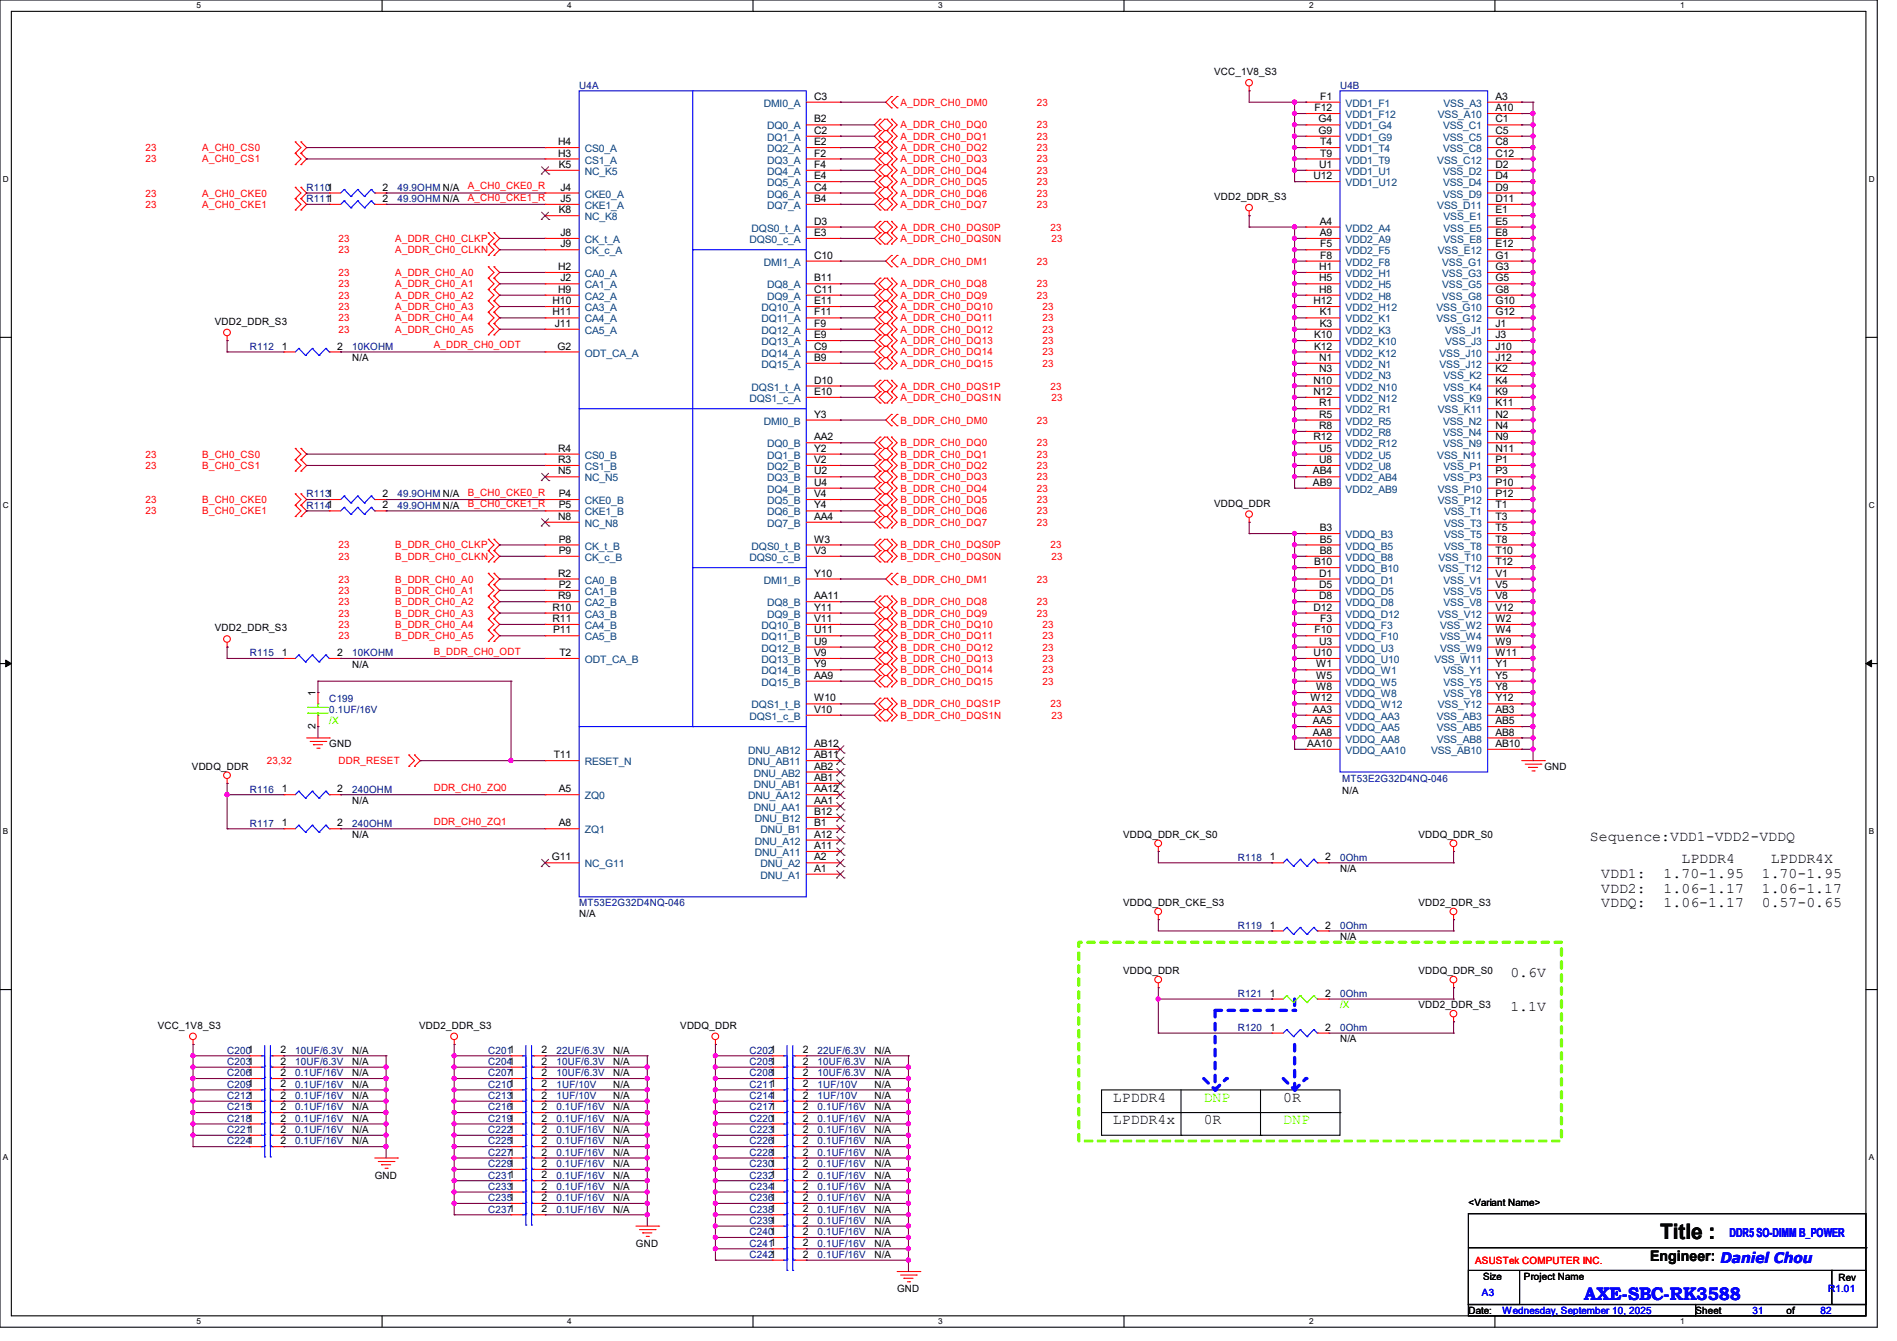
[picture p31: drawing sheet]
<svg xmlns="http://www.w3.org/2000/svg" width="297mm" height="210mm" viewBox="0 0 297 210" stroke-linecap="round" stroke-linejoin="round" font-family="sans-serif">
<defs><g id="words">
<text font-size="3.3" x="259.9" y="194.1">Title :</text>
<text font-size="2.8" fill="#00f" x="248" y="203.6">AXE-SBC-RK3588</text>
<g font-size="2.3">
<text x="248.9" y="131.7">Sequence:VDD1-VDD2-VDDQ</text>
<text x="250.7" y="137.5">VDD1:</text>
<text x="260.5" y="137.5">1.70-1.95</text>
<text x="263.3" y="135.2">LPDDR4</text>
<text x="275.8" y="137.5">1.70-1.95</text>
<text x="277.2" y="135.2">LPDDR4X</text>
<text x="250.7" y="139.8">VDD2:</text>
<text x="250.7" y="142.1">VDDQ:</text>
<text x="260.5" y="139.8">1.06-1.17</text>
<text x="260.5" y="142.1">1.06-1.17</text>
<text x="275.8" y="139.8">1.06-1.17</text>
<text x="275.8" y="142.1">0.57-0.65</text>
<text x="236.5" y="153">0.6V</text>
<text x="236.5" y="158.3">1.1V</text>
<text x="174.2" y="172.5">LPDDR4</text>
<text x="200.9" y="172.5">0R</text>
<text x="174.2" y="176.1">LPDDR4x</text>
<text x="188.5" y="176.1">0R</text>
<text x="258.4" y="197.5">Engineer: Daniel Chou</text>
</g>
<g font-size="2.3" fill="#0f0">
<text x="188.5" y="172.5">DNP</text>
<text x="200.9" y="176.1">DNP</text>
</g>
<text font-size="1.9" fill="#00f" x="270.8" y="193.7">DDR5 SO-DIMM B_POWER</text>
<g font-size="1.6">
<text x="190.1" y="11.8">VCC_1V8_S3</text>
<text x="127.5" y="15.6">C3</text>
<text x="205.8" y="17.4">F12</text>
<text x="206.7" y="15.6">F1</text>
<text x="234.1" y="17.4">A10</text>
<text x="234.1" y="15.6">A3</text>
<text x="87.4" y="22.7">H4</text>
<text x="127.5" y="19.2">B2</text>
<text x="127.5" y="21">C2</text>
<text x="127.5" y="22.7">E2</text>
<text x="206.4" y="19.2">G4</text>
<text x="206.4" y="21">G9</text>
<text x="206.7" y="22.7">T4</text>
<text x="234.1" y="22.7">C8</text>
<text x="234.1" y="21">C5</text>
<text x="234.1" y="19.2">C1</text>
<text x="59.9" y="29.8">2</text>
<text x="87.4" y="24.5">H3</text>
<text x="87.5" y="26.3">K5</text>
<text x="87.8" y="29.8">J4</text>
<text x="127.5" y="24.5">F2</text>
<text x="127.5" y="26.3">F4</text>
<text x="127.5" y="28.1">E4</text>
<text x="127.5" y="29.8">C4</text>
<text x="205.7" y="28.1">U12</text>
<text x="206.5" y="26.3">U1</text>
<text x="206.7" y="24.5">T9</text>
<text x="234.1" y="29.8">D9</text>
<text x="234.1" y="28.1">D4</text>
<text x="234.1" y="26.3">D2</text>
<text x="234.1" y="24.5">C12</text>
<text x="59.9" y="31.6">2</text>
<text x="87.5" y="33.4">K8</text>
<text x="87.8" y="31.6">J5</text>
<text x="127.5" y="31.6">B4</text>
<text x="127.5" y="35.2">D3</text>
<text x="190.1" y="31.3">VDD2_DDR_S3</text>
<text x="206.6" y="35.2">A4</text>
<text x="234.1" y="35.2">E5</text>
<text x="234.1" y="33.4">E1</text>
<text x="234.1" y="31.6">D11</text>
<text x="87.8" y="38.7">J9</text>
<text x="87.8" y="37">J8</text>
<text x="127.5" y="40.5">C10</text>
<text x="127.5" y="37">E3</text>
<text x="206.6" y="37">A9</text>
<text x="206.7" y="38.7">F5</text>
<text x="206.7" y="40.5">F8</text>
<text x="234.1" y="40.5">G1</text>
<text x="234.1" y="38.7">E12</text>
<text x="234.1" y="37">E8</text>
<text x="86.5" y="47.6">H10</text>
<text x="87.4" y="42.3">H2</text>
<text x="87.4" y="45.8">H9</text>
<text x="87.8" y="44.1">J2</text>
<text x="127.5" y="44.1">B11</text>
<text x="127.5" y="45.8">C11</text>
<text x="127.5" y="47.6">E11</text>
<text x="205.7" y="47.6">H12</text>
<text x="206.5" y="42.3">H1</text>
<text x="206.5" y="44.1">H5</text>
<text x="206.5" y="45.8">H8</text>
<text x="234.1" y="47.6">G10</text>
<text x="234.1" y="45.8">G8</text>
<text x="234.1" y="44.1">G5</text>
<text x="234.1" y="42.3">G3</text>
<text x="33.6" y="50.9">VDD2_DDR_S3</text>
<text x="86.5" y="49.4">H11</text>
<text x="86.9" y="51.2">J11</text>
<text x="127.5" y="49.4">F11</text>
<text x="127.5" y="51.2">F9</text>
<text x="127.5" y="53">E9</text>
<text x="205.7" y="53">K10</text>
<text x="206.6" y="49.4">K1</text>
<text x="206.6" y="51.2">K3</text>
<text x="234.1" y="53">J3</text>
<text x="234.1" y="51.2">J1</text>
<text x="234.1" y="49.4">G12</text>
<text x="44.1" y="54.7">1</text>
<text x="52.8" y="54.7">2</text>
<text x="55.1" y="56.6">N/A</text>
<text x="87.3" y="54.7">G2</text>
<text x="127.5" y="54.7">C9</text>
<text x="127.5" y="56.5">B9</text>
<text x="205.7" y="54.7">K12</text>
<text x="206.5" y="56.5">N1</text>
<text x="206.5" y="58.3">N3</text>
<text x="234.1" y="58.3">K2</text>
<text x="234.1" y="56.5">J12</text>
<text x="234.1" y="54.7">J10</text>
<text x="127.5" y="65.4">Y3</text>
<text x="127.5" y="61.8">E10</text>
<text x="127.5" y="60.1">D10</text>
<text x="205.7" y="60.1">N10</text>
<text x="205.7" y="61.8">N12</text>
<text x="206.5" y="63.6">R1</text>
<text x="206.5" y="65.4">R5</text>
<text x="234.1" y="65.4">N2</text>
<text x="234.1" y="63.6">K11</text>
<text x="234.1" y="61.8">K9</text>
<text x="234.1" y="60.1">K4</text>
<text x="87.4" y="70.7">R4</text>
<text x="127.5" y="69">AA2</text>
<text x="127.5" y="70.7">Y2</text>
<text x="205.7" y="69">R12</text>
<text x="206.5" y="67.2">R8</text>
<text x="206.5" y="70.7">U5</text>
<text x="234.1" y="70.7">N11</text>
<text x="234.1" y="69">N9</text>
<text x="234.1" y="67.2">N4</text>
<text x="59.9" y="77.9">2</text>
<text x="87.4" y="72.5">R3</text>
<text x="87.4" y="74.3">N5</text>
<text x="87.5" y="77.9">P4</text>
<text x="127.5" y="72.5">V2</text>
<text x="127.5" y="74.3">U2</text>
<text x="127.5" y="76.1">U4</text>
<text x="127.5" y="77.9">V4</text>
<text x="205.6" y="74.3">AB4</text>
<text x="205.6" y="76.1">AB9</text>
<text x="206.5" y="72.5">U8</text>
<text x="234.1" y="77.9">P12</text>
<text x="234.1" y="76.1">P10</text>
<text x="234.1" y="74.3">P3</text>
<text x="234.1" y="72.5">P1</text>
<text x="59.9" y="79.6">2</text>
<text x="87.4" y="81.4">N8</text>
<text x="87.5" y="79.6">P5</text>
<text x="127.5" y="79.6">Y4</text>
<text x="127.5" y="81.4">AA4</text>
<text x="190.1" y="79.3">VDDQ_DDR</text>
<text x="206.6" y="83.2">B3</text>
<text x="234.1" y="83.2">T5</text>
<text x="234.1" y="81.4">T3</text>
<text x="234.1" y="79.6">T1</text>
<text x="87.5" y="86.7">P9</text>
<text x="87.5" y="85">P8</text>
<text x="127.5" y="86.7">V3</text>
<text x="127.5" y="85">W3</text>
<text x="205.7" y="88.5">B10</text>
<text x="206.6" y="85">B5</text>
<text x="206.6" y="86.7">B8</text>
<text x="234.1" y="88.5">T12</text>
<text x="234.1" y="86.7">T10</text>
<text x="234.1" y="85">T8</text>
<text x="86.5" y="95.6">R10</text>
<text x="87.4" y="90.3">R2</text>
<text x="87.4" y="93.9">R9</text>
<text x="87.5" y="92.1">P2</text>
<text x="127.5" y="90.3">Y10</text>
<text x="127.5" y="93.9">AA11</text>
<text x="127.5" y="95.6">Y11</text>
<text x="205.7" y="95.6">D12</text>
<text x="206.5" y="90.3">D1</text>
<text x="206.5" y="92.1">D5</text>
<text x="206.5" y="93.9">D8</text>
<text x="234.1" y="95.6">V12</text>
<text x="234.1" y="93.9">V8</text>
<text x="234.1" y="92.1">V5</text>
<text x="234.1" y="90.3">V1</text>
<text x="33.6" y="98.9">VDD2_DDR_S3</text>
<text x="86.5" y="97.4">R11</text>
<text x="86.6" y="99.2">P11</text>
<text x="127.5" y="97.4">V11</text>
<text x="127.5" y="99.2">U11</text>
<text x="127.5" y="101">U9</text>
<text x="205.8" y="99.2">F10</text>
<text x="206.5" y="101">U3</text>
<text x="206.7" y="97.4">F3</text>
<text x="234.1" y="101">W9</text>
<text x="234.1" y="99.2">W4</text>
<text x="234.1" y="97.4">W2</text>
<text x="44.1" y="102.7">1</text>
<text x="52.8" y="102.7">2</text>
<text x="55.1" y="104.6">N/A</text>
<text x="87.6" y="102.7">T2</text>
<text x="127.5" y="102.7">V9</text>
<text x="127.5" y="104.5">Y9</text>
<text x="127.5" y="106.3">AA9</text>
<text x="205.7" y="102.7">U10</text>
<text x="206.1" y="104.5">W1</text>
<text x="206.1" y="106.3">W5</text>
<text x="234.1" y="106.3">Y5</text>
<text x="234.1" y="104.5">Y1</text>
<text x="234.1" y="102.7">W11</text>
<text x="49.4" y="109" transform="rotate(-90 49.4 109)">1</text>
<text x="127.5" y="111.6">V10</text>
<text x="127.5" y="109.9">W10</text>
<text x="205.2" y="109.9">W12</text>
<text x="205.6" y="111.6">AA3</text>
<text x="205.6" y="113.4">AA5</text>
<text x="206.1" y="108.1">W8</text>
<text x="234.1" y="113.4">AB5</text>
<text x="234.1" y="111.6">AB3</text>
<text x="234.1" y="109.9">Y12</text>
<text x="234.1" y="108.1">Y8</text>
<text x="49.4" y="114.1" transform="rotate(-90 49.4 114.1)">2</text>
<text x="51.6" y="117">GND</text>
<text x="86.7" y="118.7">T11</text>
<text x="127.5" y="118.7">AB11</text>
<text x="127.5" y="117">AB12</text>
<text x="204.7" y="117">AA10</text>
<text x="205.6" y="115.2">AA8</text>
<text x="234.1" y="115.2">AB8</text>
<text x="234.1" y="117">AB10</text>
<text x="30.1" y="120.6">VDDQ_DDR</text>
<text x="44.1" y="124.1">1</text>
<text x="52.8" y="124.1">2</text>
<text x="55.1" y="125.9">N/A</text>
<text x="87.5" y="124.1">A5</text>
<text x="127.5" y="125.9">AA1</text>
<text x="127.5" y="124.1">AA12</text>
<text x="127.5" y="122.3">AB1</text>
<text x="127.5" y="120.5">AB2</text>
<text x="210.1" y="124.3">N/A</text>
<text x="241.8" y="120.6">GND</text>
<text x="44.1" y="129.4">1</text>
<text x="52.8" y="129.4">2</text>
<text x="55.1" y="131.2">N/A</text>
<text x="87.5" y="129.4">A8</text>
<text x="127.5" y="131.2">A12</text>
<text x="127.5" y="129.4">B1</text>
<text x="127.5" y="127.6">B12</text>
<text x="175.9" y="131.2">VDDQ_DDR_CK_S0</text>
<text x="222.1" y="131.2">VDDQ_DDR_S0</text>
<text x="86.4" y="134.7">G11</text>
<text x="127.5" y="136.5">A1</text>
<text x="127.5" y="134.7">A2</text>
<text x="127.5" y="133">A11</text>
<text x="198.8" y="134.7">1</text>
<text x="207.5" y="134.7">2</text>
<text x="209.8" y="136.6">N/A</text>
<text x="90.7" y="143.7">N/A</text>
<text x="175.9" y="141.9">VDDQ_DDR_CKE_S3</text>
<text x="222.1" y="141.9">VDD2_DDR_S3</text>
<text x="198.8" y="145.4">1</text>
<text x="207.5" y="145.4">2</text>
<text x="209.8" y="147.2">N/A</text>
<text x="175.9" y="152.6">VDDQ_DDR</text>
<text x="222.1" y="152.6">VDDQ_DDR_S0</text>
<text x="24.7" y="161.1">VCC_1V8_S3</text>
<text x="65.6" y="161.1">VDD2_DDR_S3</text>
<text x="106.5" y="161.1">VDDQ_DDR</text>
<text x="198.8" y="156.1">1</text>
<text x="198.8" y="161.4">1</text>
<text x="207.5" y="156.1">2</text>
<text x="207.5" y="161.4">2</text>
<text x="222.1" y="157.9">VDD2_DDR_S3</text>
<text x="43.9" y="165">2</text>
<text x="43.9" y="166.8">2</text>
<text x="55.1" y="165">N/A</text>
<text x="55.1" y="166.8">N/A</text>
<text x="84.8" y="166.8">2</text>
<text x="84.8" y="165">2</text>
<text x="96" y="166.8">N/A</text>
<text x="96" y="165">N/A</text>
<text x="125.7" y="166.8">2</text>
<text x="125.7" y="165">2</text>
<text x="136.9" y="166.8">N/A</text>
<text x="136.9" y="165">N/A</text>
<text x="209.8" y="163.2">N/A</text>
<text x="43.9" y="168.5">2</text>
<text x="43.9" y="170.3">2</text>
<text x="43.9" y="172.1">2</text>
<text x="43.9" y="173.9">2</text>
<text x="55.1" y="168.6">N/A</text>
<text x="55.1" y="170.3">N/A</text>
<text x="55.1" y="172.1">N/A</text>
<text x="55.1" y="173.9">N/A</text>
<text x="84.8" y="170.3">2</text>
<text x="84.8" y="168.5">2</text>
<text x="84.8" y="172.1">2</text>
<text x="84.8" y="173.9">2</text>
<text x="96" y="170.3">N/A</text>
<text x="96" y="168.6">N/A</text>
<text x="96" y="172.1">N/A</text>
<text x="96" y="173.9">N/A</text>
<text x="125.7" y="168.5">2</text>
<text x="125.7" y="173.9">2</text>
<text x="125.7" y="172.1">2</text>
<text x="125.7" y="170.3">2</text>
<text x="136.9" y="168.6">N/A</text>
<text x="136.9" y="173.9">N/A</text>
<text x="136.9" y="172.1">N/A</text>
<text x="136.9" y="170.3">N/A</text>
<text x="43.9" y="175.6">2</text>
<text x="43.9" y="177.4">2</text>
<text x="43.9" y="179.2">2</text>
<text x="55.1" y="175.7">N/A</text>
<text x="55.1" y="177.5">N/A</text>
<text x="55.1" y="179.2">N/A</text>
<text x="84.8" y="177.4">2</text>
<text x="84.8" y="179.2">2</text>
<text x="84.8" y="175.6">2</text>
<text x="96" y="177.5">N/A</text>
<text x="96" y="179.2">N/A</text>
<text x="96" y="175.7">N/A</text>
<text x="125.7" y="175.6">2</text>
<text x="125.7" y="179.2">2</text>
<text x="125.7" y="177.4">2</text>
<text x="136.9" y="175.7">N/A</text>
<text x="136.9" y="179.2">N/A</text>
<text x="136.9" y="177.5">N/A</text>
<text x="58.7" y="184.6">GND</text>
<text x="84.8" y="181">2</text>
<text x="84.8" y="182.8">2</text>
<text x="84.8" y="184.5">2</text>
<text x="96" y="181">N/A</text>
<text x="96" y="182.8">N/A</text>
<text x="96" y="184.6">N/A</text>
<text x="125.7" y="182.8">2</text>
<text x="125.7" y="184.5">2</text>
<text x="125.7" y="181">2</text>
<text x="136.9" y="182.8">N/A</text>
<text x="136.9" y="184.6">N/A</text>
<text x="136.9" y="181">N/A</text>
<text x="84.8" y="186.3">2</text>
<text x="84.8" y="188.1">2</text>
<text x="84.8" y="189.9">2</text>
<text x="96" y="186.3">N/A</text>
<text x="96" y="188.1">N/A</text>
<text x="96" y="189.9">N/A</text>
<text x="125.7" y="186.3">2</text>
<text x="125.7" y="188.1">2</text>
<text x="125.7" y="191.6">2</text>
<text x="125.7" y="189.9">2</text>
<text x="136.9" y="186.3">N/A</text>
<text x="136.9" y="188.1">N/A</text>
<text x="136.9" y="191.7">N/A</text>
<text x="136.9" y="189.9">N/A</text>
<text x="229.9" y="188.8">&lt;Variant Name&gt;</text>
<text x="99.6" y="195.2">GND</text>
<text x="125.7" y="193.4">2</text>
<text x="125.7" y="195.2">2</text>
<text x="125.7" y="197">2</text>
<text x="136.9" y="193.5">N/A</text>
<text x="136.9" y="195.2">N/A</text>
<text x="136.9" y="197">N/A</text>
<text x="140.5" y="202.3">GND</text>
<text x="232.2" y="200.4">Size</text>
<text x="238.6" y="200.4">Project Name</text>
<text x="287.9" y="200.6">Rev</text>
<text x="229.9" y="205.7">Date:</text>
<text x="265.5" y="205.7">Sheet</text>
<text x="279.7" y="205.7">of</text>
</g>
<g font-size="1.6" fill="#000080">
<text x="90.7" y="13.9">U4A</text>
<text x="209.8" y="13.9">U4B</text>
<text x="48" y="29.9">R1101</text>
<text x="62.2" y="29.9">49.9OHM N/A</text>
<text x="48" y="31.7">R1111</text>
<text x="62.2" y="31.7">49.9OHM N/A</text>
<text x="39.1" y="54.8">R112</text>
<text x="55.1" y="54.8">10KOHM</text>
<text x="48" y="77.9">R1131</text>
<text x="62.2" y="77.9">49.9OHM N/A</text>
<text x="48" y="79.7">R1141</text>
<text x="62.2" y="79.7">49.9OHM N/A</text>
<text x="39.1" y="102.8">R115</text>
<text x="55.1" y="102.8">10KOHM</text>
<text x="51.6" y="109.9">C199</text>
<text x="51.6" y="111.7">0.1UF/16V</text>
<text x="39.1" y="124.1">R116</text>
<text x="55.1" y="124.1">240OHM</text>
<text x="210.1" y="122.5">MT53E2G32D4NQ-046</text>
<text x="39.1" y="129.5">R117</text>
<text x="55.1" y="129.5">240OHM</text>
<text x="193.8" y="134.8">R118</text>
<text x="209.8" y="134.8">0Ohm</text>
<text x="90.7" y="141.9">MT53E2G32D4NQ-046</text>
<text x="193.8" y="145.5">R119</text>
<text x="209.8" y="145.5">0Ohm</text>
<text x="193.8" y="156.1">R121</text>
<text x="193.8" y="161.5">R120</text>
<text x="209.8" y="156.1">0Ohm</text>
<text x="209.8" y="161.5">0Ohm</text>
<text x="35.6" y="165">C2001</text>
<text x="35.6" y="166.8">C2031</text>
<text x="46.2" y="165">10UF/6.3V</text>
<text x="46.2" y="166.8">10UF/6.3V</text>
<text x="76.5" y="166.8">C2041</text>
<text x="76.5" y="165">C2011</text>
<text x="87.1" y="166.8">10UF/6.3V</text>
<text x="87.1" y="165">22UF/6.3V</text>
<text x="117.3" y="166.8">C2051</text>
<text x="117.3" y="165">C2021</text>
<text x="128" y="166.8">10UF/6.3V</text>
<text x="128" y="165">22UF/6.3V</text>
<text x="35.6" y="168.6">C2061</text>
<text x="35.6" y="170.3">C2091</text>
<text x="35.6" y="172.1">C2121</text>
<text x="35.6" y="173.9">C2151</text>
<text x="46.2" y="168.6">0.1UF/16V</text>
<text x="46.2" y="170.3">0.1UF/16V</text>
<text x="46.2" y="172.1">0.1UF/16V</text>
<text x="46.2" y="173.9">0.1UF/16V</text>
<text x="76.5" y="170.3">C2101</text>
<text x="76.5" y="168.6">C2071</text>
<text x="76.5" y="172.1">C2131</text>
<text x="76.5" y="173.9">C2161</text>
<text x="87.1" y="170.3">1UF/10V</text>
<text x="87.1" y="168.6">10UF/6.3V</text>
<text x="87.1" y="172.1">1UF/10V</text>
<text x="87.1" y="173.9">0.1UF/16V</text>
<text x="117.3" y="168.6">C2081</text>
<text x="117.3" y="173.9">C2171</text>
<text x="117.3" y="172.1">C2141</text>
<text x="117.3" y="170.3">C2111</text>
<text x="128" y="168.6">10UF/6.3V</text>
<text x="128" y="173.9">0.1UF/16V</text>
<text x="128" y="172.1">1UF/10V</text>
<text x="128" y="170.3">1UF/10V</text>
<text x="35.6" y="175.7">C2181</text>
<text x="35.6" y="177.5">C2211</text>
<text x="35.6" y="179.2">C2241</text>
<text x="46.2" y="175.7">0.1UF/16V</text>
<text x="46.2" y="177.5">0.1UF/16V</text>
<text x="46.2" y="179.2">0.1UF/16V</text>
<text x="76.5" y="177.5">C2221</text>
<text x="76.5" y="179.2">C2251</text>
<text x="76.5" y="175.7">C2191</text>
<text x="87.1" y="177.5">0.1UF/16V</text>
<text x="87.1" y="179.2">0.1UF/16V</text>
<text x="87.1" y="175.7">0.1UF/16V</text>
<text x="117.3" y="175.7">C2201</text>
<text x="117.3" y="179.2">C2261</text>
<text x="117.3" y="177.5">C2231</text>
<text x="128" y="175.7">0.1UF/16V</text>
<text x="128" y="179.2">0.1UF/16V</text>
<text x="128" y="177.5">0.1UF/16V</text>
<text x="76.5" y="181">C2271</text>
<text x="76.5" y="182.8">C2291</text>
<text x="76.5" y="184.6">C2311</text>
<text x="87.1" y="181">0.1UF/16V</text>
<text x="87.1" y="182.8">0.1UF/16V</text>
<text x="87.1" y="184.6">0.1UF/16V</text>
<text x="117.3" y="182.8">C2301</text>
<text x="117.3" y="184.6">C2321</text>
<text x="117.3" y="181">C2281</text>
<text x="128" y="182.8">0.1UF/16V</text>
<text x="128" y="184.6">0.1UF/16V</text>
<text x="128" y="181">0.1UF/16V</text>
<text x="76.5" y="186.3">C2331</text>
<text x="76.5" y="188.1">C2351</text>
<text x="76.5" y="189.9">C2371</text>
<text x="87.1" y="186.3">0.1UF/16V</text>
<text x="87.1" y="188.1">0.1UF/16V</text>
<text x="87.1" y="189.9">0.1UF/16V</text>
<text x="117.3" y="186.3">C2341</text>
<text x="117.3" y="188.1">C2361</text>
<text x="117.3" y="191.7">C2391</text>
<text x="117.3" y="189.9">C2381</text>
<text x="128" y="186.3">0.1UF/16V</text>
<text x="128" y="188.1">0.1UF/16V</text>
<text x="128" y="191.7">0.1UF/16V</text>
<text x="128" y="189.9">0.1UF/16V</text>
<text x="117.3" y="193.5">C2401</text>
<text x="117.3" y="195.2">C2411</text>
<text x="117.3" y="197">C2421</text>
<text x="128" y="193.5">0.1UF/16V</text>
<text x="128" y="195.2">0.1UF/16V</text>
<text x="128" y="197">0.1UF/16V</text>
</g>
<g font-size="1.6" fill="#004080">
<text x="119.6" y="16.7">DMI0_A</text>
<text x="210.7" y="16.7">VDD1_F1</text>
<text x="226" y="16.7">VSS_A3</text>
<text x="91.6" y="23.8">CS0_A</text>
<text x="120.1" y="20.3">DQ0_A</text>
<text x="120.1" y="22.1">DQ1_A</text>
<text x="120.1" y="23.8">DQ2_A</text>
<text x="210.7" y="18.5">VDD1_F12</text>
<text x="210.7" y="20.3">VDD1_G4</text>
<text x="210.7" y="22.1">VDD1_G9</text>
<text x="210.7" y="23.8">VDD1_T4</text>
<text x="225.1" y="18.5">VSS_A10</text>
<text x="225.9" y="23.8">VSS_C8</text>
<text x="225.9" y="22.1">VSS_C5</text>
<text x="225.9" y="20.3">VSS_C1</text>
<text x="91.6" y="25.6">CS1_A</text>
<text x="91.6" y="27.4">NC_K5</text>
<text x="120.1" y="25.6">DQ3_A</text>
<text x="120.1" y="27.4">DQ4_A</text>
<text x="120.1" y="29.2">DQ5_A</text>
<text x="210.7" y="25.6">VDD1_T9</text>
<text x="210.7" y="27.4">VDD1_U1</text>
<text x="210.7" y="29.2">VDD1_U12</text>
<text x="225" y="25.6">VSS_C12</text>
<text x="225.9" y="29.2">VSS_D4</text>
<text x="225.9" y="27.4">VSS_D2</text>
<text x="91.6" y="30.9">CKE0_A</text>
<text x="91.6" y="32.7">CKE1_A</text>
<text x="91.6" y="34.5">NC_K8</text>
<text x="120.1" y="30.9">DQ6_A</text>
<text x="120.1" y="32.7">DQ7_A</text>
<text x="225" y="32.7">VSS_D11</text>
<text x="225.9" y="30.9">VSS_D9</text>
<text x="226" y="34.5">VSS_E1</text>
<text x="91.6" y="39.8">CK_c_A</text>
<text x="91.6" y="38.1">CK_t_A</text>
<text x="117.3" y="38.1">DQS0_c_A</text>
<text x="117.7" y="36.3">DQS0_t_A</text>
<text x="119.6" y="41.6">DMI1_A</text>
<text x="210.7" y="36.3">VDD2_A4</text>
<text x="210.7" y="38.1">VDD2_A9</text>
<text x="210.7" y="39.8">VDD2_F5</text>
<text x="210.7" y="41.6">VDD2_F8</text>
<text x="225.1" y="39.8">VSS_E12</text>
<text x="225.8" y="41.6">VSS_G1</text>
<text x="226" y="38.1">VSS_E8</text>
<text x="226" y="36.3">VSS_E5</text>
<text x="91.6" y="43.4">CA0_A</text>
<text x="91.6" y="45.2">CA1_A</text>
<text x="91.6" y="46.9">CA2_A</text>
<text x="120.1" y="45.2">DQ8_A</text>
<text x="120.1" y="46.9">DQ9_A</text>
<text x="210.7" y="43.4">VDD2_H1</text>
<text x="210.7" y="45.2">VDD2_H5</text>
<text x="210.7" y="46.9">VDD2_H8</text>
<text x="225.8" y="46.9">VSS_G8</text>
<text x="225.8" y="45.2">VSS_G5</text>
<text x="225.8" y="43.4">VSS_G3</text>
<text x="91.6" y="48.7">CA3_A</text>
<text x="91.6" y="50.5">CA4_A</text>
<text x="91.6" y="52.3">CA5_A</text>
<text x="119.2" y="48.7">DQ10_A</text>
<text x="119.2" y="50.5">DQ11_A</text>
<text x="119.2" y="52.3">DQ12_A</text>
<text x="210.7" y="48.7">VDD2_H12</text>
<text x="210.7" y="50.5">VDD2_K1</text>
<text x="210.7" y="52.3">VDD2_K3</text>
<text x="224.9" y="50.5">VSS_G12</text>
<text x="224.9" y="48.7">VSS_G10</text>
<text x="226.3" y="52.3">VSS_J1</text>
<text x="91.6" y="55.8">ODT_CA_A</text>
<text x="119.2" y="54.1">DQ13_A</text>
<text x="119.2" y="55.8">DQ14_A</text>
<text x="119.2" y="57.6">DQ15_A</text>
<text x="210.7" y="54.1">VDD2_K10</text>
<text x="210.7" y="55.8">VDD2_K12</text>
<text x="210.7" y="57.6">VDD2_N1</text>
<text x="210.7" y="59.4">VDD2_N3</text>
<text x="225.4" y="57.6">VSS_J12</text>
<text x="225.4" y="55.8">VSS_J10</text>
<text x="226" y="59.4">VSS_K2</text>
<text x="226.3" y="54.1">VSS_J3</text>
<text x="117.3" y="63">DQS1_c_A</text>
<text x="117.7" y="61.2">DQS1_t_A</text>
<text x="210.7" y="61.2">VDD2_N10</text>
<text x="210.7" y="63">VDD2_N12</text>
<text x="210.7" y="64.7">VDD2_R1</text>
<text x="225.1" y="64.7">VSS_K11</text>
<text x="226" y="63">VSS_K9</text>
<text x="226" y="61.2">VSS_K4</text>
<text x="91.6" y="71.8">CS0_B</text>
<text x="119.6" y="66.5">DMI0_B</text>
<text x="120.1" y="70.1">DQ0_B</text>
<text x="120.1" y="71.8">DQ1_B</text>
<text x="210.7" y="68.3">VDD2_R8</text>
<text x="210.7" y="66.5">VDD2_R5</text>
<text x="210.7" y="71.8">VDD2_U5</text>
<text x="210.7" y="70.1">VDD2_R12</text>
<text x="225" y="71.8">VSS_N11</text>
<text x="225.9" y="70.1">VSS_N9</text>
<text x="225.9" y="68.3">VSS_N4</text>
<text x="225.9" y="66.5">VSS_N2</text>
<text x="91.6" y="73.6">CS1_B</text>
<text x="91.6" y="75.4">NC_N5</text>
<text x="120.1" y="73.6">DQ2_B</text>
<text x="120.1" y="75.4">DQ3_B</text>
<text x="120.1" y="77.2">DQ4_B</text>
<text x="210.7" y="75.4">VDD2_AB4</text>
<text x="210.7" y="77.2">VDD2_AB9</text>
<text x="210.7" y="73.6">VDD2_U8</text>
<text x="225.1" y="77.2">VSS_P10</text>
<text x="226" y="75.4">VSS_P3</text>
<text x="226" y="73.6">VSS_P1</text>
<text x="91.6" y="79">CKE0_B</text>
<text x="91.6" y="80.7">CKE1_B</text>
<text x="91.6" y="82.5">NC_N8</text>
<text x="120.1" y="79">DQ5_B</text>
<text x="120.1" y="80.7">DQ6_B</text>
<text x="120.1" y="82.5">DQ7_B</text>
<text x="225.1" y="79">VSS_P12</text>
<text x="226.1" y="82.5">VSS_T3</text>
<text x="226.1" y="80.7">VSS_T1</text>
<text x="91.6" y="87.8">CK_c_B</text>
<text x="91.6" y="86.1">CK_t_B</text>
<text x="117.3" y="87.8">DQS0_c_B</text>
<text x="117.7" y="86.1">DQS0_t_B</text>
<text x="210.7" y="84.3">VDDQ_B3</text>
<text x="210.7" y="86.1">VDDQ_B5</text>
<text x="210.7" y="87.8">VDDQ_B8</text>
<text x="210.7" y="89.6">VDDQ_B10</text>
<text x="225.2" y="89.6">VSS_T12</text>
<text x="225.2" y="87.8">VSS_T10</text>
<text x="226.1" y="86.1">VSS_T8</text>
<text x="226.1" y="84.3">VSS_T5</text>
<text x="91.6" y="91.4">CA0_B</text>
<text x="91.6" y="93.2">CA1_B</text>
<text x="91.6" y="95">CA2_B</text>
<text x="119.6" y="91.4">DMI1_B</text>
<text x="120.1" y="95">DQ8_B</text>
<text x="210.7" y="91.4">VDDQ_D1</text>
<text x="210.7" y="93.2">VDDQ_D5</text>
<text x="210.7" y="95">VDDQ_D8</text>
<text x="226" y="95">VSS_V8</text>
<text x="226" y="93.2">VSS_V5</text>
<text x="226" y="91.4">VSS_V1</text>
<text x="91.6" y="96.7">CA3_B</text>
<text x="91.6" y="98.5">CA4_B</text>
<text x="91.6" y="100.3">CA5_B</text>
<text x="119.2" y="98.5">DQ10_B</text>
<text x="119.2" y="100.3">DQ11_B</text>
<text x="120.1" y="96.7">DQ9_B</text>
<text x="210.7" y="96.7">VDDQ_D12</text>
<text x="210.7" y="98.5">VDDQ_F3</text>
<text x="210.7" y="100.3">VDDQ_F10</text>
<text x="225.1" y="96.7">VSS_V12</text>
<text x="225.5" y="100.3">VSS_W4</text>
<text x="225.5" y="98.5">VSS_W2</text>
<text x="91.6" y="103.8">ODT_CA_B</text>
<text x="119.2" y="102.1">DQ12_B</text>
<text x="119.2" y="103.8">DQ13_B</text>
<text x="119.2" y="105.6">DQ14_B</text>
<text x="119.2" y="107.4">DQ15_B</text>
<text x="210.7" y="102.1">VDDQ_U3</text>
<text x="210.7" y="103.8">VDDQ_U10</text>
<text x="210.7" y="105.6">VDDQ_W1</text>
<text x="210.7" y="107.4">VDDQ_W5</text>
<text x="224.6" y="103.8">VSS_W11</text>
<text x="225.5" y="102.1">VSS_W9</text>
<text x="226" y="107.4">VSS_Y5</text>
<text x="226" y="105.6">VSS_Y1</text>
<text x="117.3" y="112.7">DQS1_c_B</text>
<text x="117.7" y="111">DQS1_t_B</text>
<text x="210.7" y="109.2">VDDQ_W8</text>
<text x="210.7" y="111">VDDQ_W12</text>
<text x="210.7" y="112.7">VDDQ_AA3</text>
<text x="225" y="112.7">VSS_AB3</text>
<text x="225.1" y="111">VSS_Y12</text>
<text x="226" y="109.2">VSS_Y8</text>
<text x="91.6" y="119.8">RESET_N</text>
<text x="117.1" y="119.8">DNU_AB11</text>
<text x="117.1" y="118.1">DNU_AB12</text>
<text x="210.7" y="114.5">VDDQ_AA5</text>
<text x="210.7" y="116.3">VDDQ_AA8</text>
<text x="210.7" y="118.1">VDDQ_AA10</text>
<text x="224.1" y="118.1">VSS_AB10</text>
<text x="225" y="116.3">VSS_AB8</text>
<text x="225" y="114.5">VSS_AB5</text>
<text x="91.6" y="125.2">ZQ0</text>
<text x="117.1" y="125.2">DNU_AA12</text>
<text x="118" y="123.4">DNU_AB1</text>
<text x="118" y="121.6">DNU_AB2</text>
<text x="91.6" y="130.5">ZQ1</text>
<text x="118" y="127">DNU_AA1</text>
<text x="118.2" y="128.7">DNU_B12</text>
<text x="119.1" y="130.5">DNU_B1</text>
<text x="91.6" y="135.8">NC_G11</text>
<text x="118.2" y="134.1">DNU_A11</text>
<text x="118.2" y="132.3">DNU_A12</text>
<text x="119.1" y="137.6">DNU_A1</text>
<text x="119.1" y="135.8">DNU_A2</text>
</g>
<g font-size="1.6" fill="#f00">
<text x="141" y="16.6">A_DDR_CH0_DM0</text>
<text x="162.3" y="16.6">23</text>
<text x="22.8" y="23.7">23</text>
<text x="31.7" y="23.7">A_CH0_CS0</text>
<text x="141" y="20.1">A_DDR_CH0_DQ0</text>
<text x="141" y="21.9">A_DDR_CH0_DQ1</text>
<text x="141" y="23.7">A_DDR_CH0_DQ2</text>
<text x="162.3" y="20.1">23</text>
<text x="162.3" y="21.9">23</text>
<text x="162.3" y="23.7">23</text>
<text x="22.8" y="25.4">23</text>
<text x="31.7" y="25.4">A_CH0_CS1</text>
<text x="73.2" y="29.7">A_CH0_CKE0_R</text>
<text x="141" y="25.4">A_DDR_CH0_DQ3</text>
<text x="141" y="27.2">A_DDR_CH0_DQ4</text>
<text x="141" y="29">A_DDR_CH0_DQ5</text>
<text x="162.3" y="25.4">23</text>
<text x="162.3" y="27.2">23</text>
<text x="162.3" y="29">23</text>
<text x="22.8" y="30.8">23</text>
<text x="22.8" y="32.6">23</text>
<text x="31.7" y="30.8">A_CH0_CKE0</text>
<text x="31.7" y="32.6">A_CH0_CKE1</text>
<text x="73.2" y="31.5">A_CH0_CKE1_R</text>
<text x="141" y="30.8">A_DDR_CH0_DQ6</text>
<text x="141" y="32.6">A_DDR_CH0_DQ7</text>
<text x="162.3" y="30.8">23</text>
<text x="162.3" y="32.6">23</text>
<text x="53" y="37.9">23</text>
<text x="53" y="39.7">23</text>
<text x="61.9" y="37.9">A_DDR_CH0_CLKP</text>
<text x="61.9" y="39.7">A_DDR_CH0_CLKN</text>
<text x="141" y="36.1">A_DDR_CH0_DQS0P</text>
<text x="141" y="37.9">A_DDR_CH0_DQS0N</text>
<text x="141" y="41.4">A_DDR_CH0_DM1</text>
<text x="162.3" y="41.4">23</text>
<text x="164.5" y="36.1">23</text>
<text x="164.6" y="37.9">23</text>
<text x="53" y="43.2">23</text>
<text x="53" y="45">23</text>
<text x="53" y="46.8">23</text>
<text x="61.9" y="43.2">A_DDR_CH0_A0</text>
<text x="61.9" y="45">A_DDR_CH0_A1</text>
<text x="61.9" y="46.8">A_DDR_CH0_A2</text>
<text x="141" y="45">A_DDR_CH0_DQ8</text>
<text x="141" y="46.8">A_DDR_CH0_DQ9</text>
<text x="162.3" y="45">23</text>
<text x="162.3" y="46.8">23</text>
<text x="53" y="48.6">23</text>
<text x="53" y="50.3">23</text>
<text x="53" y="52.1">23</text>
<text x="61.9" y="48.6">A_DDR_CH0_A3</text>
<text x="61.9" y="50.3">A_DDR_CH0_A4</text>
<text x="61.9" y="52.1">A_DDR_CH0_A5</text>
<text x="141" y="48.6">A_DDR_CH0_DQ10</text>
<text x="141" y="50.3">A_DDR_CH0_DQ11</text>
<text x="141" y="52.1">A_DDR_CH0_DQ12</text>
<text x="141" y="53.9">A_DDR_CH0_DQ13</text>
<text x="163.2" y="48.6">23</text>
<text x="163.2" y="50.3">23</text>
<text x="163.2" y="52.1">23</text>
<text x="163.2" y="53.9">23</text>
<text x="67.9" y="54.6">A_DDR_CH0_ODT</text>
<text x="141" y="55.7">A_DDR_CH0_DQ14</text>
<text x="141" y="57.4">A_DDR_CH0_DQ15</text>
<text x="163.2" y="55.7">23</text>
<text x="163.2" y="57.4">23</text>
<text x="141" y="61">A_DDR_CH0_DQS1P</text>
<text x="141" y="62.8">A_DDR_CH0_DQS1N</text>
<text x="164.5" y="61">23</text>
<text x="164.6" y="62.8">23</text>
<text x="22.8" y="71.7">23</text>
<text x="31.7" y="71.7">B_CH0_CS0</text>
<text x="141" y="69.9">B_DDR_CH0_DQ0</text>
<text x="141" y="66.3">B_DDR_CH0_DM0</text>
<text x="141" y="71.7">B_DDR_CH0_DQ1</text>
<text x="162.3" y="69.9">23</text>
<text x="162.3" y="66.3">23</text>
<text x="162.3" y="71.7">23</text>
<text x="22.8" y="73.4">23</text>
<text x="31.7" y="73.4">B_CH0_CS1</text>
<text x="73.2" y="77.7">B_CH0_CKE0_R</text>
<text x="141" y="73.4">B_DDR_CH0_DQ2</text>
<text x="141" y="75.2">B_DDR_CH0_DQ3</text>
<text x="141" y="77">B_DDR_CH0_DQ4</text>
<text x="162.3" y="73.4">23</text>
<text x="162.3" y="75.2">23</text>
<text x="162.3" y="77">23</text>
<text x="22.8" y="78.8">23</text>
<text x="22.8" y="80.6">23</text>
<text x="31.7" y="78.8">B_CH0_CKE0</text>
<text x="31.7" y="80.6">B_CH0_CKE1</text>
<text x="73.2" y="79.5">B_CH0_CKE1_R</text>
<text x="141" y="78.8">B_DDR_CH0_DQ5</text>
<text x="141" y="80.6">B_DDR_CH0_DQ6</text>
<text x="141" y="82.3">B_DDR_CH0_DQ7</text>
<text x="162.3" y="78.8">23</text>
<text x="162.3" y="80.6">23</text>
<text x="162.3" y="82.3">23</text>
<text x="53" y="85.9">23</text>
<text x="53" y="87.7">23</text>
<text x="61.9" y="85.9">B_DDR_CH0_CLKP</text>
<text x="61.9" y="87.7">B_DDR_CH0_CLKN</text>
<text x="141" y="85.9">B_DDR_CH0_DQS0P</text>
<text x="141" y="87.7">B_DDR_CH0_DQS0N</text>
<text x="164.5" y="85.9">23</text>
<text x="164.6" y="87.7">23</text>
<text x="53" y="91.2">23</text>
<text x="53" y="93">23</text>
<text x="53" y="94.8">23</text>
<text x="61.9" y="91.2">B_DDR_CH0_A0</text>
<text x="61.9" y="93">B_DDR_CH0_A1</text>
<text x="61.9" y="94.8">B_DDR_CH0_A2</text>
<text x="141" y="94.8">B_DDR_CH0_DQ8</text>
<text x="141" y="91.2">B_DDR_CH0_DM1</text>
<text x="162.3" y="94.8">23</text>
<text x="162.3" y="91.2">23</text>
<text x="53" y="96.6">23</text>
<text x="53" y="98.3">23</text>
<text x="53" y="100.1">23</text>
<text x="61.9" y="96.6">B_DDR_CH0_A3</text>
<text x="61.9" y="98.3">B_DDR_CH0_A4</text>
<text x="61.9" y="100.1">B_DDR_CH0_A5</text>
<text x="141" y="96.6">B_DDR_CH0_DQ9</text>
<text x="141" y="98.3">B_DDR_CH0_DQ10</text>
<text x="141" y="100.1">B_DDR_CH0_DQ11</text>
<text x="141" y="101.9">B_DDR_CH0_DQ12</text>
<text x="162.3" y="96.6">23</text>
<text x="163.2" y="98.3">23</text>
<text x="163.2" y="100.1">23</text>
<text x="163.2" y="101.9">23</text>
<text x="67.9" y="102.6">B_DDR_CH0_ODT</text>
<text x="141" y="103.7">B_DDR_CH0_DQ13</text>
<text x="141" y="105.4">B_DDR_CH0_DQ14</text>
<text x="141" y="107.2">B_DDR_CH0_DQ15</text>
<text x="163.2" y="103.7">23</text>
<text x="163.2" y="105.4">23</text>
<text x="163.2" y="107.2">23</text>
<text x="141" y="110.8">B_DDR_CH0_DQS1P</text>
<text x="141" y="112.6">B_DDR_CH0_DQS1N</text>
<text x="164.5" y="110.8">23</text>
<text x="164.6" y="112.6">23</text>
<text x="41.8" y="119.7">23,32</text>
<text x="53" y="119.7">DDR_RESET</text>
<text x="67.9" y="123.9">DDR_CH0_ZQ0</text>
<text x="67.9" y="129.2">DDR_CH0_ZQ1</text>
<text x="231" y="197.9">ASUSTek COMPUTER INC.</text>
</g>
<g font-size="1.6" fill="#0f0">
<text x="51.6" y="113.5">/X</text>
<text x="209.8" y="157.9">/X</text>
</g>
<g font-size="1.6" fill="#00f">
<text x="232" y="202.9">A3</text>
<text x="286.3" y="202.3">R1.01</text>
<text x="235.2" y="205.7">Wednesday, September 10, 2025</text>
<text x="274.4" y="205.7">31</text>
<text x="285" y="205.7">82</text>
</g>
<g font-size="1.3">
<text x="30.8" y="1.3">5</text>
<text x="88.8" y="1.3">4</text>
<text x="146.9" y="1.3">3</text>
<text x="205" y="1.3">2</text>
<text x="263.1" y="1.3">1</text>
<text x=".5" y="28.4">D</text>
<text x="292.6" y="28.4">D</text>
<text x=".5" y="79.5">C</text>
<text x="292.6" y="79.5">C</text>
<text x=".5" y="130.6">B</text>
<text x="292.6" y="130.6">B</text>
<text x=".5" y="181.7">A</text>
<text x="292.6" y="181.7">A</text>
<text x="30.8" y="207.4">5</text>
<text x="88.8" y="207.4">4</text>
<text x="146.9" y="207.4">3</text>
<text x="205" y="207.4">2</text>
<text x="263.1" y="207.4">1</text>
</g>
</g></defs>
<path d="M0 0h293.9v207.9h-293.9zM1.8 1.8h290.3v204.3h-290.3z" fill="none" stroke="#000" stroke-width=".17"/>
<g fill="#fff">
<path d="M30.8 .2h.7v1.4h-.7z"/>
<path d="M30.8 206.2h.7v1.4h-.7z"/>
</g>
<path d="M59.8 0v1.8M59.8 206.1v1.8" fill="none" stroke="#000" stroke-width=".17"/>
<g fill="#fff">
<path d="M88.8 .2h.7v1.4h-.7z"/>
<path d="M88.8 206.2h.7v1.4h-.7z"/>
</g>
<path d="M117.9 0v1.8M117.9 206.1v1.8" fill="none" stroke="#000" stroke-width=".17"/>
<g fill="#fff">
<path d="M146.9 .2h.7v1.4h-.7z"/>
<path d="M146.9 206.2h.7v1.4h-.7z"/>
</g>
<path d="M176 0v1.8M176 206.1v1.8" fill="none" stroke="#000" stroke-width=".17"/>
<g fill="#fff">
<path d="M205 .2h.7v1.4h-.7z"/>
<path d="M205 206.2h.7v1.4h-.7z"/>
</g>
<path d="M234.1 0v1.8M234.1 206.1v1.8" fill="none" stroke="#000" stroke-width=".17"/>
<g fill="#fff">
<path d="M263.1 .2h.6v1.4h-.6z"/>
<path d="M263.1 206.2h.6v1.4h-.6z"/>
<path d="M.5 27.3h.9v1.4h-.9z"/>
<path d="M292.6 27.3h.9v1.4h-.9z"/>
<path d="M.5 78.4h.9v1.4h-.9z"/>
<path d="M292.6 78.4h.9v1.4h-.9z"/>
</g>
<path d="M0 52.8h1.8M292.1 52.8h1.8" fill="none" stroke="#000" stroke-width=".17"/>
<g fill="#fff">
<path d="M.5 129.5h.8v1.4h-.8z"/>
<path d="M292.6 129.5h.8v1.4h-.8z"/>
</g>
<path d="M0 103.9h1.8M292.1 103.9h1.8" fill="none" stroke="#000" stroke-width=".17"/>
<path d="M.9 103.4l.9 .5-.9 .5zM292.1 103.9l.9-.5v1z" fill="#000" stroke="#000" stroke-width=".16"/>
<g fill="#fff">
<path d="M.5 180.5h.8v1.4h-.8z"/>
<path d="M292.6 180.5h.8v1.4h-.8z"/>
</g>
<path d="M0 155h1.8M292.1 155h1.8M172.5 170.7h37.3v7.1h-37.3zM172.5 174.2h37.3M184.9 177.8h.1M184.9 170.7v7.1M197.4 177.8h.1M197.4 170.7v7.1M209.8 174.2h.1" fill="none" stroke="#000" stroke-width=".17"/>
<path d="M168.9 147.6h75.6v31.1h-75.6z" fill="none" stroke="#80ff00" stroke-width=".51" stroke-dasharray="1 1"/>
<path d="M202.7 156.5v1.7" fill="none" stroke="#00f" stroke-width=".51" stroke-dasharray="1 1"/>
<circle cx="202.7" cy="158.2" r=".25" fill="#00f" stroke-dasharray="1 1"/>
<path d="M190.2 158.2h12.5" fill="none" stroke="#00f" stroke-width=".51" stroke-dasharray="1 1"/>
<circle cx="202.7" cy="158.2" r=".25" fill="#00f" stroke-dasharray="1 1"/>
<path d="M190.2 158.2v12.5" fill="none" stroke="#00f" stroke-width=".51" stroke-dasharray="1 1"/>
<circle cx="190.2" cy="170.7" r=".25" fill="#00f" stroke-dasharray="1 1"/>
<path d="M202.7 163.6v7.1" fill="none" stroke="#00f" stroke-width=".51" stroke-dasharray="1 1"/>
<circle cx="202.7" cy="170.7" r=".25" fill="#00f" stroke-dasharray="1 1"/>
<path d="M188.5 168.9l1.7 1.8" fill="none" stroke="#00f" stroke-width=".51" stroke-dasharray="1 1"/>
<circle cx="190.2" cy="170.7" r=".25" fill="#00f" stroke-dasharray="1 1"/>
<path d="M190.2 170.7l1.8-1.8" fill="none" stroke="#00f" stroke-width=".51" stroke-dasharray="1 1"/>
<circle cx="192" cy="168.9" r=".25" fill="#00f" stroke-dasharray="1 1"/>
<path d="M200.9 168.9l1.8 1.8" fill="none" stroke="#00f" stroke-width=".51" stroke-dasharray="1 1"/>
<circle cx="202.7" cy="170.7" r=".25" fill="#00f" stroke-dasharray="1 1"/>
<path d="M202.7 170.7l1.8-1.8" fill="none" stroke="#00f" stroke-width=".51" stroke-dasharray="1 1"/>
<circle cx="204.5" cy="168.9" r=".25" fill="#00f" stroke-dasharray="1 1"/>
<g fill="none" stroke="#f00" stroke-width=".17">
<path d="M126.2 16h5.4M126.2 19.6h5.4M131.6 16h.1M131.6 19.6h.1M137.8 18.7h.1M137.8 18.7l-.9 .9 .9 .8M138.5 18.7h.1M138.5 18.7l-.9 .9 .9 .8M138.9 18.7h.1M138.9 18.7l.8 .9-.8 .8M139.6 18.7h.1M139.6 16.9h.1"/>
<path d="M139.6 15.1h.1M139.6 18.7l.9 .9-.9 .8M139.6 15.1l-.9 .9 .9 .9M140.5 15.1h.1M140.5 16.9h.1M140.5 15.1l-.9 .9 .9 .9M195.6 14.2h.1M195.6 13.5v.7M204.5 16h.1M204.5 17.8h.1M204.5 19.6h.1M204.5 16h5.3"/>
<path d="M204.5 17.8h5.3M204.5 19.6h5.3M232.9 16h5.4M232.9 17.8h5.4M232.9 19.6h5.4M238.3 19.6h.1M238.3 17.8h.1M238.3 16h.1M46.2 29.3h.1M46.2 31.1h.1M46.2 32.9h.1M46.2 22.2h.1"/>
<path d="M46.2 24h.1M46.2 25.8h.1M46.2 29.3l.9 .9-.9 .9M46.2 31.1l.9 .9-.9 .9M46.2 22.2l.9 .9-.9 .9M46.2 24l.9 .9-.9 .9M47.1 31.1h.1M47.1 29.3h.1M47.1 32.9h.1M47.1 24h.1M47.1 22.2h.1M47.1 25.8h.1"/>
<path d="M47.1 29.3l.9 .9-.9 .9M47.1 31.1l.9 .9-.9 .9M47.1 22.2l.9 .9-.9 .9M47.1 24l.9 .9-.9 .9M51.6 30.2h.1M51.6 32h.1M51.6 32h1.7M51.6 30.2h1.7M58.7 32h1.8M58.7 30.2h1.8M60.5 30.2h.1M60.5 32h.1"/>
<path d="M76.5 36.4h.1M76.5 38.2h.1M76.5 36.4l.8 .9-.8 .9M76.5 38.2l.8 .9-.8 .9M77.3 38.2h.1M77.3 36.4h.1M77.3 36.4l.9 .9-.9 .9M77.3 38.2l.9 .9-.9 .9M85.3 39.1h.1M85.3 37.3h.1M85.3 30.2h.1M85.3 32h.1"/>
<path d="M85.3 23.1h.1M85.3 24.9h.1M85.3 26.7h.1M85.3 33.8h.1M85.3 23.1h5.4M85.3 24.9h5.4M85.3 26.7h5.4M85.3 37.3h5.4M85.3 39.1h5.4M85.3 33.8h5.4M85.3 32h5.4M85.3 30.2h5.4"/>
<path d="M126.2 21.3h5.4M126.2 23.1h5.4M126.2 24.9h5.4M126.2 26.7h5.4M126.2 28.4h5.4M126.2 35.6h5.4M126.2 37.3h5.4M126.2 32h5.4M126.2 30.2h5.4M131.6 21.3h.1M131.6 23.1h.1M131.6 24.9h.1"/>
<path d="M131.6 26.7h.1M131.6 28.4h.1M131.6 30.2h.1M131.6 32h.1M131.6 37.3h.1M131.6 35.6h.1M137.8 20.4h.1M137.8 22.2h.1M137.8 24h.1M137.8 25.8h.1M137.8 27.6h.1M137.8 29.3h.1"/>
<path d="M137.8 31.1h.1M137.8 32.9h.1M137.8 36.4h.1M137.8 34.7h.1M137.8 38.2h.1M137.8 22.2l-.9 .9 .9 .9M137.8 20.4l-.9 .9 .9 .9M137.8 24l-.9 .9 .9 .9M137.8 25.8l-.9 .9 .9 .9M137.8 27.6l-.9 .8 .9 .9M137.8 29.3l-.9 .9 .9 .9M137.8 31.1l-.9 .9 .9 .9"/>
<path d="M137.8 34.7l-.9 .9 .9 .8M137.8 36.4l-.9 .9 .9 .9M138.5 20.4h.1M138.5 22.2h.1M138.5 24h.1M138.5 25.8h.1M138.5 27.6h.1M138.5 29.3h.1M138.5 31.1h.1M138.5 32.9h.1M138.5 34.7h.1M138.5 36.4h.1"/>
<path d="M138.5 38.2h.1M138.5 20.4l-.9 .9 .9 .9M138.5 22.2l-.9 .9 .9 .9M138.5 24l-.9 .9 .9 .9M138.5 25.8l-.9 .9 .9 .9M138.5 27.6l-.9 .8 .9 .9M138.5 29.3l-.9 .9 .9 .9M138.5 31.1l-.9 .9 .9 .9M138.5 34.7l-.9 .9 .9 .8M138.5 36.4l-.9 .9 .9 .9M138.9 20.4h.1M138.9 22.2h.1"/>
<path d="M138.9 24h.1M138.9 25.8h.1M138.9 27.6h.1M138.9 29.3h.1M138.9 31.1h.1M138.9 32.9h.1M138.9 34.7h.1M138.9 36.4h.1M138.9 38.2h.1M138.9 20.4l.8 .9-.8 .9M138.9 22.2l.8 .9-.8 .9M138.9 24l.8 .9-.8 .9"/>
<path d="M138.9 25.8l.8 .9-.8 .9M138.9 27.6l.8 .8-.8 .9M138.9 29.3l.8 .9-.8 .9M138.9 31.1l.8 .9-.8 .9M138.9 34.7l.8 .9-.8 .8M138.9 36.4l.8 .9-.8 .9M139.6 20.4h.1M139.6 22.2h.1M139.6 24h.1M139.6 25.8h.1M139.6 27.6h.1M139.6 29.3h.1"/>
<path d="M139.6 31.1h.1M139.6 32.9h.1M139.6 36.4h.1M139.6 34.7h.1M139.6 38.2h.1M139.6 22.2l.9 .9-.9 .9M139.6 24l.9 .9-.9 .9M139.6 20.4l.9 .9-.9 .9M139.6 27.6l.9 .8-.9 .9M139.6 29.3l.9 .9-.9 .9M139.6 25.8l.9 .9-.9 .9M139.6 31.1l.9 .9-.9 .9"/>
<path d="M139.6 34.7l.9 .9-.9 .8M139.6 36.4l.9 .9-.9 .9M195.6 33.8h.1M195.6 33.1v.7M204.5 21.3h.1M204.5 23.1h.1M204.5 24.9h.1M204.5 26.7h.1M204.5 28.4h.1M204.5 35.6h.1M204.5 37.3h.1M204.5 39.1h.1"/>
<path d="M204.5 21.3h5.3M204.5 23.1h5.3M204.5 24.9h5.3M204.5 26.7h5.3M204.5 28.4h5.3M204.5 35.6h5.3M204.5 37.3h5.3M204.5 39.1h5.3M232.9 21.3h5.4M232.9 23.1h5.4M232.9 24.9h5.4M232.9 26.7h5.4"/>
<path d="M232.9 28.4h5.4M232.9 35.6h5.4M232.9 37.3h5.4M232.9 39.1h5.4M232.9 33.8h5.4M232.9 32h5.4M232.9 30.2h5.4M238.3 39.1h.1M238.3 37.3h.1M238.3 35.6h.1M238.3 33.8h.1M238.3 32h.1"/>
<path d="M238.3 30.2h.1M238.3 28.4h.1M238.3 26.7h.1M238.3 24.9h.1M238.3 23.1h.1M238.3 21.3h.1M35.6 53.3h.1M35.6 52.6v.7M44.4 55.1h.1M44.4 55.1h1.8M51.6 55.1h1.7M53.3 55.1h.1"/>
<path d="M76.5 40h.1M76.5 41.8h.1M76.5 43.6h.1M76.5 45.3h.1M76.5 47.1h.1M76.5 48.9h.1M76.5 50.7h.1M76.5 52.5h.1M76.5 47.1l.8 .9-.8 .9M76.5 48.9l.8 .9-.8 .9M76.5 41.8l.8 .9-.8 .9M76.5 43.6l.8 .8-.8 .9"/>
<path d="M76.5 45.3l.8 .9-.8 .9M76.5 50.7l.8 .9-.8 .9M77.3 40h.1M77.3 43.6h.1M77.3 41.8h.1M77.3 45.3h.1M77.3 47.1h.1M77.3 48.9h.1M77.3 50.7h.1M77.3 52.5h.1M77.3 41.8l.9 .9-.9 .9M77.3 43.6l.9 .8-.9 .9"/>
<path d="M77.3 45.3l.9 .9-.9 .9M77.3 47.1l.9 .9-.9 .9M77.3 48.9l.9 .9-.9 .9M77.3 50.7l.9 .9-.9 .9M85.3 42.7h.1M85.3 44.4h.1M85.3 46.2h.1M85.3 48h.1M85.3 49.8h.1M85.3 51.6h.1M85.3 55.1h.1M85.3 55.1h5.4"/>
<path d="M85.3 42.7h5.4M85.3 44.4h5.4M85.3 46.2h5.4M85.3 48h5.4M85.3 49.8h5.4M85.3 51.6h5.4M126.2 55.1h5.4M126.2 40.9h5.4M126.2 44.4h5.4M126.2 46.2h5.4M126.2 48h5.4M126.2 49.8h5.4"/>
<path d="M126.2 51.6h5.4M126.2 53.3h5.4M126.2 56.9h5.4M131.6 40.9h.1M131.6 44.4h.1M131.6 46.2h.1M131.6 48h.1M131.6 49.8h.1M131.6 51.6h.1M131.6 53.3h.1M131.6 55.1h.1M131.6 56.9h.1"/>
<path d="M137.8 45.3h.1M137.8 43.6h.1M137.8 47.1h.1M137.8 48.9h.1M137.8 50.7h.1M137.8 52.5h.1M137.8 54.2h.1M137.8 56h.1M137.8 57.8h.1M137.8 59.6h.1M137.8 43.6l-.9 .8 .9 .9M137.8 47.1l-.9 .9 .9 .9"/>
<path d="M137.8 45.3l-.9 .9 .9 .9M137.8 48.9l-.9 .9 .9 .9M137.8 50.7l-.9 .9 .9 .9M137.8 52.5l-.9 .8 .9 .9M137.8 54.2l-.9 .9 .9 .9M137.8 56l-.9 .9 .9 .9M137.8 59.6l-.9 .9 .9 .8M138.5 43.6h.1M138.5 45.3h.1M138.5 47.1h.1M138.5 48.9h.1M138.5 50.7h.1"/>
<path d="M138.5 52.5h.1M138.5 54.2h.1M138.5 56h.1M138.5 57.8h.1M138.5 59.6h.1M138.5 43.6l-.9 .8 .9 .9M138.5 45.3l-.9 .9 .9 .9M138.5 47.1l-.9 .9 .9 .9M138.5 48.9l-.9 .9 .9 .9M138.5 50.7l-.9 .9 .9 .9M138.5 52.5l-.9 .8 .9 .9M138.5 54.2l-.9 .9 .9 .9"/>
<path d="M138.5 56l-.9 .9 .9 .9M138.5 59.6l-.9 .9 .9 .8M138.9 43.6h.1M138.9 45.3h.1M138.9 47.1h.1M138.9 48.9h.1M138.9 50.7h.1M138.9 52.5h.1M138.9 54.2h.1M138.9 56h.1M138.9 57.8h.1M138.9 59.6h.1"/>
<path d="M138.9 43.6l.8 .8-.8 .9M138.9 45.3l.8 .9-.8 .9M138.9 47.1l.8 .9-.8 .9M138.9 48.9l.8 .9-.8 .9M138.9 50.7l.8 .9-.8 .9M138.9 52.5l.8 .8-.8 .9M138.9 54.2l.8 .9-.8 .9M138.9 56l.8 .9-.8 .9M138.9 59.6l.8 .9-.8 .8M139.6 45.3h.1M139.6 43.6h.1M139.6 47.1h.1"/>
<path d="M139.6 48.9h.1M139.6 50.7h.1M139.6 52.5h.1M139.6 54.2h.1M139.6 56h.1M139.6 57.8h.1M139.6 41.8h.1M139.6 40h.1M139.6 59.6h.1M139.6 43.6l.9 .8-.9 .9M139.6 48.9l.9 .9-.9 .9M139.6 45.3l.9 .9-.9 .9"/>
<path d="M139.6 50.7l.9 .9-.9 .9M139.6 47.1l.9 .9-.9 .9M139.6 52.5l.9 .8-.9 .9M139.6 54.2l.9 .9-.9 .9M139.6 56l.9 .9-.9 .9M139.6 59.6l.9 .9-.9 .8M139.6 40l-.9 .9 .9 .9M140.5 40h.1M140.5 41.8h.1M140.5 40l-.9 .9 .9 .9M204.5 40.9h.1M204.5 42.7h.1"/>
<path d="M204.5 44.4h.1M204.5 46.2h.1M204.5 48h.1M204.5 49.8h.1M204.5 51.6h.1M204.5 53.3h.1M204.5 55.1h.1M204.5 56.9h.1M204.5 58.7h.1M204.5 55.1h5.3M204.5 40.9h5.3M204.5 42.7h5.3"/>
<path d="M204.5 44.4h5.3M204.5 46.2h5.3M204.5 48h5.3M204.5 49.8h5.3M204.5 51.6h5.3M204.5 53.3h5.3M204.5 56.9h5.3M204.5 58.7h5.3M232.9 55.1h5.4M232.9 40.9h5.4M232.9 42.7h5.4M232.9 44.4h5.4"/>
<path d="M232.9 46.2h5.4M232.9 48h5.4M232.9 49.8h5.4M232.9 51.6h5.4M232.9 53.3h5.4M232.9 56.9h5.4M232.9 58.7h5.4M238.3 58.7h.1M238.3 56.9h.1M238.3 55.1h.1M238.3 53.3h.1M238.3 51.6h.1"/>
<path d="M238.3 49.8h.1M238.3 48h.1M238.3 46.2h.1M238.3 44.4h.1M238.3 42.7h.1M238.3 40.9h.1M46.2 77.3h.1M46.2 79.1h.1M46.2 70.2h.1M46.2 72h.1M46.2 73.8h.1M46.2 72l.9 .9-.9 .9"/>
<path d="M46.2 77.3l.9 .9-.9 .9M46.2 79.1l.9 .9-.9 .9M46.2 70.2l.9 .9-.9 .9M47.1 79.1h.1M47.1 77.3h.1M47.1 72h.1M47.1 70.2h.1M47.1 73.8h.1M47.1 72l.9 .9-.9 .9M47.1 79.1l.9 .9-.9 .9M47.1 77.3l.9 .9-.9 .9M47.1 70.2l.9 .9-.9 .9"/>
<path d="M51.6 78.2h.1M51.6 78.2h1.7M58.7 78.2h1.8M60.5 78.2h.1M85.3 78.2h.1M85.3 71.1h.1M85.3 72.9h.1M85.3 74.7h.1M85.3 74.7h5.4M85.3 72.9h5.4M85.3 71.1h5.4M85.3 78.2h5.4"/>
<path d="M126.2 74.7h5.4M126.2 76.5h5.4M126.2 60.5h5.4M126.2 62.2h5.4M126.2 65.8h5.4M126.2 72.9h5.4M126.2 71.1h5.4M126.2 69.3h5.4M126.2 78.2h5.4M131.6 65.8h.1M131.6 69.3h.1M131.6 71.1h.1"/>
<path d="M131.6 72.9h.1M131.6 74.7h.1M131.6 76.5h.1M131.6 78.2h.1M131.6 62.2h.1M131.6 60.5h.1M137.8 61.3h.1M137.8 63.1h.1M137.8 70.2h.1M137.8 68.5h.1M137.8 72h.1M137.8 73.8h.1"/>
<path d="M137.8 75.6h.1M137.8 77.3h.1M137.8 79.1h.1M137.8 61.3l-.9 .9 .9 .9M137.8 68.5l-.9 .8 .9 .9M137.8 72l-.9 .9 .9 .9M137.8 70.2l-.9 .9 .9 .9M137.8 73.8l-.9 .9 .9 .9M137.8 75.6l-.9 .9 .9 .8M137.8 77.3l-.9 .9 .9 .9M137.8 79.1l-.9 .9 .9 .9M138.5 61.3h.1"/>
<path d="M138.5 63.1h.1M138.5 68.5h.1M138.5 70.2h.1M138.5 72h.1M138.5 73.8h.1M138.5 75.6h.1M138.5 77.3h.1M138.5 79.1h.1M138.5 61.3l-.9 .9 .9 .9M138.5 68.5l-.9 .8 .9 .9M138.5 70.2l-.9 .9 .9 .9M138.5 72l-.9 .9 .9 .9"/>
<path d="M138.5 73.8l-.9 .9 .9 .9M138.5 75.6l-.9 .9 .9 .8M138.5 77.3l-.9 .9 .9 .9M138.5 79.1l-.9 .9 .9 .9M138.9 61.3h.1M138.9 63.1h.1M138.9 68.5h.1M138.9 70.2h.1M138.9 72h.1M138.9 73.8h.1M138.9 75.6h.1M138.9 77.3h.1"/>
<path d="M138.9 79.1h.1M138.9 61.3l.8 .9-.8 .9M138.9 68.5l.8 .8-.8 .9M138.9 70.2l.8 .9-.8 .9M138.9 72l.8 .9-.8 .9M138.9 73.8l.8 .9-.8 .9M138.9 75.6l.8 .9-.8 .8M138.9 77.3l.8 .9-.8 .9M138.9 79.1l.8 .9-.8 .9M139.6 61.3h.1M139.6 63.1h.1M139.6 70.2h.1"/>
<path d="M139.6 68.5h.1M139.6 66.7h.1M139.6 64.9h.1M139.6 72h.1M139.6 73.8h.1M139.6 75.6h.1M139.6 77.3h.1M139.6 79.1h.1M139.6 61.3l.9 .9-.9 .9M139.6 72l.9 .9-.9 .9M139.6 68.5l.9 .8-.9 .9M139.6 64.9l-.9 .9 .9 .9"/>
<path d="M139.6 73.8l.9 .9-.9 .9M139.6 70.2l.9 .9-.9 .9M139.6 75.6l.9 .9-.9 .8M139.6 77.3l.9 .9-.9 .9M139.6 79.1l.9 .9-.9 .9M140.5 64.9h.1M140.5 66.7h.1M140.5 64.9l-.9 .9 .9 .9M204.5 67.6h.1M204.5 74.7h.1M204.5 76.5h.1M204.5 60.5h.1"/>
<path d="M204.5 62.2h.1M204.5 64h.1M204.5 65.8h.1M204.5 72.9h.1M204.5 71.1h.1M204.5 69.3h.1M204.5 67.6h5.3M204.5 74.7h5.3M204.5 76.5h5.3M204.5 60.5h5.3M204.5 62.2h5.3M204.5 64h5.3"/>
<path d="M204.5 65.8h5.3M204.5 72.9h5.3M204.5 71.1h5.3M204.5 69.3h5.3M232.9 67.6h5.4M232.9 74.7h5.4M232.9 76.5h5.4M232.9 60.5h5.4M232.9 62.2h5.4M232.9 64h5.4M232.9 65.8h5.4M232.9 72.9h5.4"/>
<path d="M232.9 71.1h5.4M232.9 69.3h5.4M232.9 78.2h5.4M238.3 78.2h.1M238.3 76.5h.1M238.3 74.7h.1M238.3 72.9h.1M238.3 71.1h.1M238.3 69.3h.1M238.3 67.6h.1M238.3 65.8h.1M238.3 64h.1"/>
<path d="M238.3 62.2h.1M238.3 60.5h.1M46.2 80.9h.1M47.1 80.9h.1M51.6 80h.1M51.6 80h1.7M58.7 80h1.8M60.5 80h.1M76.5 84.5h.1M76.5 86.2h.1M76.5 88h.1M76.5 89.8h.1"/>
<path d="M76.5 91.6h.1M76.5 93.3h.1M76.5 95.1h.1M76.5 96.9h.1M76.5 98.7h.1M76.5 84.5l.8 .8-.8 .9M76.5 86.2l.8 .9-.8 .9M76.5 89.8l.8 .9-.8 .9M76.5 91.6l.8 .9-.8 .8M76.5 93.3l.8 .9-.8 .9M76.5 95.1l.8 .9-.8 .9M76.5 96.9l.8 .9-.8 .9"/>
<path d="M76.5 98.7l.8 .9-.8 .9M77.3 86.2h.1M77.3 84.5h.1M77.3 88h.1M77.3 91.6h.1M77.3 89.8h.1M77.3 93.3h.1M77.3 95.1h.1M77.3 96.9h.1M77.3 98.7h.1M77.3 84.5l.9 .8-.9 .9M77.3 93.3l.9 .9-.9 .9"/>
<path d="M77.3 96.9l.9 .9-.9 .9M77.3 95.1l.9 .9-.9 .9M77.3 98.7l.9 .9-.9 .9M77.3 86.2l.9 .9-.9 .9M77.3 89.8l.9 .9-.9 .9M77.3 91.6l.9 .9-.9 .8M85.3 90.7h.1M85.3 92.5h.1M85.3 94.2h.1M85.3 96h.1M85.3 97.8h.1M85.3 99.6h.1"/>
<path d="M85.3 87.1h.1M85.3 85.3h.1M85.3 80h.1M85.3 81.8h.1M85.3 85.3h5.4M85.3 87.1h5.4M85.3 90.7h5.4M85.3 92.5h5.4M85.3 94.2h5.4M85.3 96h5.4M85.3 97.8h5.4M85.3 99.6h5.4"/>
<path d="M85.3 81.8h5.4M85.3 80h5.4M126.2 85.3h5.4M126.2 87.1h5.4M126.2 90.7h5.4M126.2 94.2h5.4M126.2 96h5.4M126.2 97.8h5.4M126.2 99.6h5.4M126.2 81.8h5.4M126.2 80h5.4M131.6 90.7h.1"/>
<path d="M131.6 80h.1M131.6 81.8h.1M131.6 94.2h.1M131.6 96h.1M131.6 97.8h.1M131.6 99.6h.1M131.6 87.1h.1M131.6 85.3h.1M137.8 95.1h.1M137.8 93.3h.1M137.8 86.2h.1M137.8 84.5h.1"/>
<path d="M137.8 88h.1M137.8 80.9h.1M137.8 82.7h.1M137.8 96.9h.1M137.8 98.7h.1M137.8 93.3l-.9 .9 .9 .9M137.8 96.9l-.9 .9 .9 .9M137.8 84.5l-.9 .8 .9 .9M137.8 80.9l-.9 .9 .9 .9M137.8 86.2l-.9 .9 .9 .9M137.8 95.1l-.9 .9 .9 .9M137.8 98.7l-.9 .9 .9 .9"/>
<path d="M138.5 93.3h.1M138.5 95.1h.1M138.5 84.5h.1M138.5 86.2h.1M138.5 88h.1M138.5 80.9h.1M138.5 82.7h.1M138.5 96.9h.1M138.5 98.7h.1M138.5 93.3l-.9 .9 .9 .9M138.5 84.5l-.9 .8 .9 .9M138.5 86.2l-.9 .9 .9 .9"/>
<path d="M138.5 80.9l-.9 .9 .9 .9M138.5 95.1l-.9 .9 .9 .9M138.5 96.9l-.9 .9 .9 .9M138.5 98.7l-.9 .9 .9 .9M138.9 93.3h.1M138.9 95.1h.1M138.9 84.5h.1M138.9 86.2h.1M138.9 88h.1M138.9 80.9h.1M138.9 82.7h.1M138.9 96.9h.1"/>
<path d="M138.9 98.7h.1M138.9 93.3l.8 .9-.8 .9M138.9 84.5l.8 .8-.8 .9M138.9 86.2l.8 .9-.8 .9M138.9 80.9l.8 .9-.8 .9M138.9 95.1l.8 .9-.8 .9M138.9 96.9l.8 .9-.8 .9M138.9 98.7l.8 .9-.8 .9M139.6 95.1h.1M139.6 93.3h.1M139.6 86.2h.1M139.6 84.5h.1"/>
<path d="M139.6 88h.1M139.6 91.6h.1M139.6 89.8h.1M139.6 80.9h.1M139.6 82.7h.1M139.6 96.9h.1M139.6 98.7h.1M139.6 96.9l.9 .9-.9 .9M139.6 93.3l.9 .9-.9 .9M139.6 80.9l.9 .9-.9 .9M139.6 84.5l.9 .8-.9 .9M139.6 86.2l.9 .9-.9 .9"/>
<path d="M139.6 89.8l-.9 .9 .9 .9M139.6 98.7l.9 .9-.9 .9M139.6 95.1l.9 .9-.9 .9M140.5 89.8h.1M140.5 91.6h.1M140.5 89.8l-.9 .9 .9 .9M195.6 81.8h.1M195.6 81.1v.7M204.5 83.6h.1M204.5 85.3h.1M204.5 87.1h.1M204.5 88.9h.1"/>
<path d="M204.5 90.7h.1M204.5 92.5h.1M204.5 94.2h.1M204.5 96h.1M204.5 97.8h.1M204.5 99.6h.1M204.5 83.6h5.3M204.5 85.3h5.3M204.5 87.1h5.3M204.5 88.9h5.3M204.5 90.7h5.3M204.5 92.5h5.3"/>
<path d="M204.5 94.2h5.3M204.5 96h5.3M204.5 97.8h5.3M204.5 99.6h5.3M232.9 83.6h5.4M232.9 85.3h5.4M232.9 87.1h5.4M232.9 88.9h5.4M232.9 90.7h5.4M232.9 92.5h5.4M232.9 94.2h5.4M232.9 96h5.4"/>
<path d="M232.9 97.8h5.4M232.9 99.6h5.4M232.9 81.8h5.4M232.9 80h5.4M238.3 99.6h.1M238.3 97.8h.1M238.3 96h.1M238.3 94.2h.1M238.3 92.5h.1M238.3 90.7h.1M238.3 88.9h.1M238.3 87.1h.1"/>
<path d="M238.3 85.3h.1M238.3 83.6h.1M238.3 81.8h.1M238.3 80h.1M35.6 101.3h.1M35.6 100.6v.7M44.4 103.1h.1M44.4 103.1h1.8M48 115.6h3.6M48.6 116.1h2.4M49.1 116.6h.1M49.1 116.6h1.4"/>
<path d="M49.6 117.2h.4M49.8 108.5h.1M49.8 113.8h.1M49.8 108.5v1.7M49.8 112v1.8M50 117.2h.1M51 116.1h.1M51.6 115.6h.1M51.6 103.1h1.7M53.3 103.1h.1M64 118.2h.1M64 118.2l.9 .9-.9 .9"/>
<path d="M64.9 118.2h.1M64.9 118.2l.9 .9-.9 .9M76.5 100.5h.1M77.3 100.5h.1M85.3 103.1h.1M85.3 119.1h.1M85.3 119.1h5.4M85.3 103.1h5.4M126.2 119.1h5.4M126.2 103.1h5.4M126.2 117.3h5.4M126.2 101.3h5.4"/>
<path d="M126.2 104.9h5.4M126.2 106.7h5.4M126.2 110.2h5.4M126.2 112h5.4M131.6 119.1h.1M131.6 117.3h.1M131.6 101.3h.1M131.6 103.1h.1M131.6 104.9h.1M131.6 106.7h.1M131.6 112h.1M131.6 110.2h.1"/>
<path d="M137.8 111.1h.1M137.8 109.3h.1M137.8 112.9h.1M137.8 100.5h.1M137.8 102.2h.1M137.8 104h.1M137.8 105.8h.1M137.8 107.6h.1M137.8 109.3l-.9 .9 .9 .9M137.8 105.8l-.9 .9 .9 .9M137.8 111.1l-.9 .9 .9 .9M137.8 100.5l-.9 .8 .9 .9"/>
<path d="M137.8 102.2l-.9 .9 .9 .9M137.8 104l-.9 .9 .9 .9M138.5 109.3h.1M138.5 111.1h.1M138.5 112.9h.1M138.5 100.5h.1M138.5 102.2h.1M138.5 104h.1M138.5 105.8h.1M138.5 107.6h.1M138.5 109.3l-.9 .9 .9 .9M138.5 111.1l-.9 .9 .9 .9"/>
<path d="M138.5 100.5l-.9 .8 .9 .9M138.5 102.2l-.9 .9 .9 .9M138.5 104l-.9 .9 .9 .9M138.5 105.8l-.9 .9 .9 .9M138.9 109.3h.1M138.9 111.1h.1M138.9 112.9h.1M138.9 100.5h.1M138.9 102.2h.1M138.9 104h.1M138.9 105.8h.1M138.9 107.6h.1"/>
<path d="M138.9 109.3l.8 .9-.8 .9M138.9 111.1l.8 .9-.8 .9M138.9 100.5l.8 .8-.8 .9M138.9 102.2l.8 .9-.8 .9M138.9 104l.8 .9-.8 .9M138.9 105.8l.8 .9-.8 .9M139.6 111.1h.1M139.6 109.3h.1M139.6 112.9h.1M139.6 100.5h.1M139.6 102.2h.1M139.6 104h.1"/>
<path d="M139.6 105.8h.1M139.6 107.6h.1M139.6 105.8l.9 .9-.9 .9M139.6 109.3l.9 .9-.9 .9M139.6 111.1l.9 .9-.9 .9M139.6 100.5l.9 .8-.9 .9M139.6 104l.9 .9-.9 .9M139.6 102.2l.9 .9-.9 .9M204.5 101.3h.1M204.5 103.1h.1M204.5 104.9h.1M204.5 106.7h.1"/>
<path d="M204.5 108.5h.1M204.5 110.2h.1M204.5 112h.1M204.5 113.8h.1M204.5 115.6h.1M204.5 117.3h.1M204.5 115.6h5.3M204.5 103.1h5.3M204.5 113.8h5.3M204.5 117.3h5.3M204.5 101.3h5.3M204.5 104.9h5.3"/>
<path d="M204.5 106.7h5.3M204.5 108.5h5.3M204.5 110.2h5.3M204.5 112h5.3M232.9 115.6h5.4M232.9 103.1h5.4M232.9 113.8h5.4M232.9 117.3h5.4M232.9 101.3h5.4M232.9 104.9h5.4M232.9 106.7h5.4M232.9 108.5h5.4"/>
<path d="M232.9 110.2h5.4M232.9 112h5.4M238.3 115.6h.1M238.3 113.8h.1M238.3 117.3h.1M238.3 112h.1M238.3 110.2h.1M238.3 108.5h.1M238.3 106.7h.1M238.3 104.9h.1M238.3 103.1h.1M238.3 101.3h.1"/>
<path d="M238.3 119.1h3.5M238.8 119.7h2.5M241.3 119.7h.1M241.8 119.1h.1M35.6 122.7h.1M35.6 122v.7M44.4 129.8h.1M44.4 124.5h.1M44.4 129.8h1.8M44.4 124.5h1.8M51.6 129.8h1.7M51.6 124.5h1.7"/>
<path d="M53.3 129.8h.1M53.3 124.5h.1M64 120h.1M64.9 120h.1M85.3 135.1h.1M85.3 124.5h.1M85.3 129.8h.1M85.3 129.8h5.4M85.3 135.1h5.4M85.3 124.5h5.4M126.2 129.8h5.4M126.2 135.1h5.4"/>
<path d="M126.2 136.9h5.4M126.2 133.3h5.4M126.2 131.6h5.4M126.2 128h5.4M126.2 126.2h5.4M126.2 124.5h5.4M126.2 122.7h5.4M126.2 120.9h5.4M131.6 136.9h.1M131.6 135.1h.1M131.6 133.3h.1M131.6 131.6h.1"/>
<path d="M131.6 129.8h.1M131.6 128h.1M131.6 126.2h.1M131.6 124.5h.1M131.6 122.7h.1M131.6 120.9h.1M181.4 133.3h.1M181.4 132.6v.7M199.1 135.1h.1M199.1 135.1h1.8M206.2 135.1h1.8M208 135.1h.1"/>
<path d="M227.6 133.3h.1M227.6 132.6v.7M239.3 120.2h.1M239.3 120.2h1.4M239.9 120.7h.3M240.2 120.7h.1M181.4 144h.1M181.4 154.7h.1M181.4 143.3v.7M181.4 154v.7M199.1 145.8h.1M199.1 156.5h.1"/>
<path d="M199.1 145.8h1.8M199.1 156.5h1.8M206.2 145.8h1.8M206.2 156.5h1.8M208 145.8h.1M208 156.5h.1M227.6 144h.1M227.6 154.7h.1M227.6 143.3v.7M227.6 154v.7M227.6 159.3v.7M30.2 163.6h.1"/>
<path d="M30.2 162.9v.7M39.1 176h.1M39.1 177.8h.1M39.1 179.6h.1M39.1 165.4h.1M39.1 168.9h.1M39.1 167.1h.1M39.1 170.7h.1M39.1 172.5h.1M39.1 174.2h.1M39.1 167.1h1.8M39.1 170.7h1.8"/>
<path d="M39.1 176h1.8M39.1 177.8h1.8M39.1 168.9h1.8M39.1 179.6h1.8M39.1 174.2h1.8M39.1 165.4h1.8M39.1 172.5h1.8M42.7 167.1h1.7M42.7 170.7h1.7M42.7 176h1.7M42.7 177.8h1.7M42.7 168.9h1.7"/>
<path d="M42.7 179.6h1.7M42.7 174.2h1.7M42.7 165.4h1.7M42.7 172.5h1.7M44.4 176h.1M44.4 177.8h.1M44.4 179.6h.1M44.4 165.4h.1M44.4 168.9h.1M44.4 167.1h.1M44.4 170.7h.1M44.4 172.5h.1"/>
<path d="M44.4 174.2h.1M71.1 163.6h.1M71.1 162.9v.7M80 170.7h.1M80 177.8h.1M80 167.1h.1M80 179.6h.1M80 168.9h.1M80 172.5h.1M80 174.2h.1M80 165.4h.1M80 176h.1"/>
<path d="M80 167.1h1.8M80 170.7h1.8M80 176h1.8M80 177.8h1.8M80 168.9h1.8M80 179.6h1.8M80 174.2h1.8M80 165.4h1.8M80 172.5h1.8M83.6 167.1h1.7M83.6 170.7h1.7M83.6 176h1.7"/>
<path d="M83.6 177.8h1.7M83.6 168.9h1.7M83.6 179.6h1.7M83.6 174.2h1.7M83.6 165.4h1.7M83.6 172.5h1.7M85.3 170.7h.1M85.3 177.8h.1M85.3 167.1h.1M85.3 179.6h.1M85.3 168.9h.1M85.3 172.5h.1"/>
<path d="M85.3 174.2h.1M85.3 165.4h.1M85.3 176h.1M112 163.6h.1M112 162.9v.7M120.9 167.1h.1M120.9 168.9h.1M120.9 174.2h.1M120.9 176h.1M120.9 172.5h.1M120.9 179.6h.1M120.9 177.8h.1"/>
<path d="M120.9 170.7h.1M120.9 165.4h.1M120.9 167.1h1.8M120.9 170.7h1.8M120.9 176h1.8M120.9 177.8h1.8M120.9 168.9h1.8M120.9 179.6h1.8M120.9 174.2h1.8M120.9 165.4h1.8M120.9 172.5h1.8M124.5 167.1h1.7"/>
<path d="M124.5 170.7h1.7M124.5 176h1.7M124.5 177.8h1.7M124.5 168.9h1.7M124.5 179.6h1.7M124.5 174.2h1.7M124.5 165.4h1.7M124.5 172.5h1.7M126.2 167.1h.1M126.2 168.9h.1M126.2 174.2h.1M126.2 176h.1"/>
<path d="M126.2 172.5h.1M126.2 179.6h.1M126.2 177.8h.1M126.2 170.7h.1M126.2 165.4h.1M199.1 161.8h.1M199.1 161.8h1.8M206.2 161.8h1.8M208 161.8h.1M227.6 160h.1M58.7 181.4h3.5M59.2 181.9h2.5"/>
<path d="M59.7 182.4h.1M59.7 182.4h1.5M60.3 183h.3M60.6 183h.1M61.7 181.9h.1M62.2 181.4h.1M80 181.4h.1M80 183.1h.1M80 184.9h.1M80 186.7h.1M80 188.5h.1M80 190.2h.1"/>
<path d="M80 181.4h1.8M80 183.1h1.8M80 184.9h1.8M80 186.7h1.8M80 188.5h1.8M80 190.2h1.8M83.6 181.4h1.7M83.6 183.1h1.7M83.6 184.9h1.7M83.6 186.7h1.7M83.6 188.5h1.7M83.6 190.2h1.7"/>
<path d="M85.3 181.4h.1M85.3 183.1h.1M85.3 184.9h.1M85.3 186.7h.1M85.3 188.5h.1M85.3 190.2h.1M99.6 192h3.5M100.1 192.6h2.5M100.6 193.1h.1M100.6 193.1h1.5M101.2 193.6h.3M101.5 193.6h.1"/>
<path d="M102.6 192.6h.1M103.1 192h.1M120.9 183.1h.1M120.9 184.9h.1M120.9 186.7h.1M120.9 188.5h.1M120.9 192h.1M120.9 190.2h.1M120.9 193.8h.1M120.9 195.6h.1M120.9 181.4h.1M120.9 197.4h.1"/>
<path d="M120.9 181.4h1.8M120.9 192h1.8M120.9 183.1h1.8M120.9 184.9h1.8M120.9 186.7h1.8M120.9 188.5h1.8M120.9 190.2h1.8M120.9 193.8h1.8M120.9 195.6h1.8M120.9 197.4h1.8M124.5 181.4h1.7M124.5 192h1.7"/>
<path d="M124.5 183.1h1.7M124.5 184.9h1.7M124.5 186.7h1.7M124.5 188.5h1.7M124.5 190.2h1.7M124.5 193.8h1.7M124.5 195.6h1.7M124.5 197.4h1.7M126.2 183.1h.1M126.2 184.9h.1M126.2 186.7h.1M126.2 188.5h.1"/>
<path d="M126.2 192h.1M126.2 190.2h.1M126.2 193.8h.1M126.2 195.6h.1M126.2 181.4h.1M126.2 197.4h.1M140.5 199.1h3.5M141 199.7h2.5M143.5 199.7h.1M144 199.1h.1M141.5 200.2h.1M141.5 200.2h1.5"/>
<path d="M142.1 200.7h.3M142.4 200.7h.1"/>
<circle cx="195.6" cy="13" r=".52"/>
<circle cx="195.6" cy="32.5" r=".52"/>
<circle cx="35.5" cy="52.1" r=".52"/>
<circle cx="195.6" cy="80.5" r=".52"/>
<circle cx="35.5" cy="100.1" r=".52"/>
<circle cx="35.5" cy="121.4" r=".52"/>
<circle cx="181.3" cy="132.1" r=".52"/>
<circle cx="227.6" cy="132.1" r=".52"/>
<circle cx="181.3" cy="142.7" r=".52"/>
<circle cx="181.3" cy="153.4" r=".52"/>
<circle cx="227.6" cy="142.7" r=".52"/>
<circle cx="227.6" cy="158.8" r=".52"/>
<circle cx="227.6" cy="153.4" r=".52"/>
<circle cx="30.2" cy="162.3" r=".52"/>
<circle cx="71.1" cy="162.3" r=".52"/>
<circle cx="112" cy="162.3" r=".52"/>
</g>
<path d="M229.9 190.1h62.2v14.2h-62.2zM229.9 199h8v5.3h-8zM229.9 195.4h62.2M238.1 199h48.7M286.8 199h5.3v5.3h-5.3zM286.8 199h.1M292.1 195.4h.1M229.9 204.3h35.6v1.8h-35.6zM265.5 204.3h26.6v1.8h-26.6z" fill="none" stroke="#000" stroke-width=".17"/>
<g fill="none" stroke="#0f0" stroke-width=".17">
<path d="M48.2 110.8h.1M48.2 111.7h.1M48.2 110.8h3.2M48.2 111.7h3.2M49.8 110.2h.1M49.8 112h.1M49.8 110.2v.6M49.8 111.7v.3M201.5 155.9h.1M201.5 155.9l1 1.1M201.5 155.9l-.6 .6M202.5 157h.1"/>
<path d="M203.6 155.9h.1M203.6 155.9l1 1.1M203.6 155.9l-1.1 1.1M204.6 157h.1M205.7 155.9h.1M205.7 155.9l.5 .6M205.7 155.9l-1.1 1.1M206.2 156.5h.1"/>
</g>
<g fill="none" stroke="#00f" stroke-width=".17">
<path d="M90.7 14.2h35.5v126.3h-35.5zM108.5 14.2v99.6M209.8 14.2h23.1v106.7h-23.1zM53.9 29.7h.1M53.9 31.5h.1M53.9 29.7l1 1.1M53.9 29.7l-.6 .5M53.9 31.5l1 1.1M53.9 31.5l-.6 .5M54.9 30.8h.1M54.9 32.6h.1M56 29.7h.1"/>
<path d="M56 31.5h.1M56 29.7l1.1 1.1M56 29.7l-1.1 1.1M56 31.5l1.1 1.1M56 31.5l-1.1 1.1M57.1 30.8h.1M57.1 32.6h.1M58.1 29.7h.1M58.1 31.5h.1M58.1 29.7l.6 .5M58.1 29.7l-1 1.1M58.1 31.5l.6 .5"/>
<path d="M58.1 31.5l-1 1.1M58.7 30.2h.1M58.7 32h.1M108.5 39.1h.1M108.5 39.1h17.7M46.8 54.6h.1M46.8 54.6l1 1.1M46.8 54.6l-.6 .5M47.8 55.7h.1M48.9 54.6h.1M48.9 54.6l1.1 1.1M48.9 54.6l-1.1 1.1"/>
<path d="M50 55.7h.1M51 54.6h.1M51 54.6l.6 .5M51 54.6l-1 1.1M51.6 55.1h.1M53.9 77.7h.1M53.9 79.5h.1M53.9 77.7l1 1.1M53.9 77.7l-.6 .5M53.9 79.5l1 1.1M53.9 79.5l-.6 .5M54.9 78.8h.1"/>
<path d="M56 77.7h.1M56 79.5h.1M56 77.7l1.1 1.1M56 77.7l-1.1 1.1M56 79.5l1.1 1.1M56 79.5l-1.1 1.1M57.1 78.8h.1M58.1 77.7h.1M58.1 79.5h.1M58.1 77.7l.6 .5M58.1 77.7l-1 1.1M58.1 79.5l.6 .5"/>
<path d="M58.1 79.5l-1 1.1M58.7 78.2h.1M90.7 64h.1M90.7 64h35.5M54.9 80.6h.1M57.1 80.6h.1M58.7 80h.1M108.5 88.9h.1M108.5 88.9h17.7M46.8 102.6h.1M46.8 102.6l1 1.1M46.8 102.6l-.6 .5"/>
<path d="M47.8 103.7h.1M48.9 102.6h.1M48.9 102.6l1.1 1.1M48.9 102.6l-1.1 1.1M50 103.7h.1M51 102.6h.1M51 102.6l.6 .5M51 102.6l-1 1.1M51.6 103.1h.1M90.7 113.8h.1M90.7 113.8h35.5M108.5 113.8h.1"/>
<path d="M46.8 129.2h.1M46.8 123.9h.1M46.8 129.2l1 1.1M46.8 129.2l-.6 .6M46.8 123.9l1 1.1M46.8 123.9l-.6 .6M47.8 130.3h.1M47.8 125h.1M48.9 129.2h.1M48.9 123.9h.1M48.9 129.2l1.1 1.1M48.9 129.2l-1.1 1.1"/>
<path d="M48.9 123.9l1.1 1.1M48.9 123.9l-1.1 1.1M50 130.3h.1M50 125h.1M51 129.2h.1M51 123.9h.1M51 129.2l.6 .6M51 129.2l-1 1.1M51 123.9l.6 .6M51 123.9l-1 1.1M51.6 129.8h.1M51.6 124.5h.1"/>
<path d="M201.5 134.6h.1M201.5 134.6l1 1.1M201.5 134.6l-.6 .5M202.5 135.7h.1M203.6 134.6h.1M203.6 134.6l1 1.1M203.6 134.6l-1.1 1.1M204.6 135.7h.1M205.7 134.6h.1M205.7 134.6l.5 .5M205.7 134.6l-1.1 1.1M206.2 135.1h.1"/>
<path d="M201.5 145.2h.1M201.5 145.2l1 1.1M201.5 145.2l-.6 .6M202.5 146.3h.1M203.6 145.2h.1M203.6 145.2l1 1.1M203.6 145.2l-1.1 1.1M204.6 146.3h.1M205.7 145.2h.1M205.7 145.2l.5 .6M205.7 145.2l-1.1 1.1M206.2 145.8h.1"/>
<path d="M40.9 176h.1M40.9 177.8h.1M40.9 179.6h.1M40.9 165.4h.1M40.9 168.9h.1M40.9 167.1h.1M40.9 170.7h.1M40.9 172.5h.1M40.9 174.2h.1M40.9 167.1h.5M40.9 170.7h.5M40.9 176h.5"/>
<path d="M40.9 177.8h.5M40.9 168.9h.5M40.9 179.6h.5M40.9 174.2h.5M40.9 165.4h.5M40.9 172.5h.5M41.4 177.6h.1M41.4 179.4h.1M41.4 167h.1M41.4 170.5h.1M41.4 168.7h.1M41.4 172.3h.1"/>
<path d="M41.4 174.1h.1M41.4 175.9h.1M41.4 163.7v17.5M42.3 177.6h.1M42.3 179.4h.1M42.3 167h.1M42.3 170.5h.1M42.3 168.7h.1M42.3 172.3h.1M42.3 174.1h.1M42.3 175.9h.1M42.3 167.1h.4"/>
<path d="M42.3 170.7h.4M42.3 163.7v17.5M42.3 176h.4M42.3 177.8h.4M42.3 168.9h.4M42.3 179.6h.4M42.3 174.2h.4M42.3 165.4h.4M42.3 172.5h.4M42.7 176h.1M42.7 177.8h.1M42.7 179.6h.1"/>
<path d="M42.7 165.4h.1M42.7 168.9h.1M42.7 167.1h.1M42.7 170.7h.1M42.7 172.5h.1M42.7 174.2h.1M81.8 170.7h.1M81.8 177.8h.1M81.8 167.1h.1M81.8 179.6h.1M81.8 168.9h.1M81.8 172.5h.1"/>
<path d="M81.8 174.2h.1M81.8 165.4h.1M81.8 176h.1M81.8 167.1h.5M81.8 170.7h.5M81.8 176h.5M81.8 177.8h.5M81.8 168.9h.5M81.8 179.6h.5M81.8 174.2h.5M81.8 165.4h.5M81.8 172.5h.5"/>
<path d="M82.3 172.3h.1M82.3 179.4h.1M82.3 168.7h.1M82.3 170.5h.1M82.3 174.1h.1M82.3 175.9h.1M82.3 167h.1M82.3 177.6h.1M82.3 163.7v28.2M83.2 172.3h.1M83.2 179.4h.1M83.2 168.7h.1"/>
<path d="M83.2 170.5h.1M83.2 174.1h.1M83.2 175.9h.1M83.2 167h.1M83.2 177.6h.1M83.2 167.1h.4M83.2 163.7v28.2M83.2 170.7h.4M83.2 176h.4M83.2 177.8h.4M83.2 168.9h.4M83.2 179.6h.4"/>
<path d="M83.2 174.2h.4M83.2 165.4h.4M83.2 172.5h.4M83.6 170.7h.1M83.6 177.8h.1M83.6 167.1h.1M83.6 179.6h.1M83.6 168.9h.1M83.6 172.5h.1M83.6 174.2h.1M83.6 165.4h.1M83.6 176h.1"/>
<path d="M122.7 167.1h.1M122.7 168.9h.1M122.7 174.2h.1M122.7 176h.1M122.7 172.5h.1M122.7 179.6h.1M122.7 177.8h.1M122.7 170.7h.1M122.7 165.4h.1M122.7 167.1h.5M122.7 170.7h.5M122.7 176h.5"/>
<path d="M122.7 177.8h.5M122.7 168.9h.5M122.7 179.6h.5M122.7 174.2h.5M122.7 165.4h.5M122.7 172.5h.5M123.2 168.7h.1M123.2 170.5h.1M123.2 175.9h.1M123.2 177.6h.1M123.2 174.1h.1M123.2 179.4h.1"/>
<path d="M123.2 172.3h.1M123.2 167h.1M123.2 163.7v35.3M124.1 168.7h.1M124.1 170.5h.1M124.1 175.9h.1M124.1 177.6h.1M124.1 174.1h.1M124.1 179.4h.1M124.1 172.3h.1M124.1 167h.1M124.1 163.7v35.3"/>
<path d="M124.1 167.1h.4M124.1 170.7h.4M124.1 176h.4M124.1 177.8h.4M124.1 168.9h.4M124.1 179.6h.4M124.1 174.2h.4M124.1 165.4h.4M124.1 172.5h.4M124.5 167.1h.1M124.5 168.9h.1M124.5 174.2h.1"/>
<path d="M124.5 176h.1M124.5 172.5h.1M124.5 179.6h.1M124.5 177.8h.1M124.5 170.7h.1M124.5 165.4h.1M201.5 161.2h.1M201.5 161.2l1 1.1M201.5 161.2l-.6 .6M202.5 162.3h.1M203.6 161.2h.1M203.6 161.2l1 1.1"/>
<path d="M203.6 161.2l-1.1 1.1M204.6 162.3h.1M205.7 161.2h.1M205.7 161.2l.5 .6M205.7 161.2l-1.1 1.1M206.2 161.8h.1M41.4 181.2h.1M42.3 181.2h.1M81.8 181.4h.1M81.8 183.1h.1M81.8 184.9h.1M81.8 186.7h.1"/>
<path d="M81.8 188.5h.1M81.8 190.2h.1M81.8 183.1h.5M81.8 184.9h.5M81.8 186.7h.5M81.8 188.5h.5M81.8 181.4h.5M81.8 190.2h.5M82.3 181.2h.1M82.3 183h.1M82.3 184.7h.1M82.3 186.5h.1"/>
<path d="M82.3 188.3h.1M82.3 190.1h.1M82.3 191.9h.1M83.2 181.2h.1M83.2 183h.1M83.2 184.7h.1M83.2 186.5h.1M83.2 188.3h.1M83.2 190.1h.1M83.2 191.9h.1M83.2 183.1h.4M83.2 184.9h.4"/>
<path d="M83.2 186.7h.4M83.2 188.5h.4M83.2 181.4h.4M83.2 190.2h.4M83.6 181.4h.1M83.6 183.1h.1M83.6 184.9h.1M83.6 186.7h.1M83.6 188.5h.1M83.6 190.2h.1M122.7 183.1h.1M122.7 184.9h.1"/>
<path d="M122.7 186.7h.1M122.7 188.5h.1M122.7 192h.1M122.7 190.2h.1M122.7 193.8h.1M122.7 195.6h.1M122.7 181.4h.1M122.7 197.4h.1M122.7 183.1h.5M122.7 184.9h.5M122.7 186.7h.5M122.7 188.5h.5"/>
<path d="M122.7 181.4h.5M122.7 192h.5M122.7 190.2h.5M122.7 193.8h.5M122.7 195.6h.5M122.7 197.4h.5M123.2 184.7h.1M123.2 186.5h.1M123.2 188.3h.1M123.2 190.1h.1M123.2 193.6h.1M123.2 191.9h.1"/>
<path d="M123.2 195.4h.1M123.2 181.2h.1M123.2 197.2h.1M123.2 183h.1M123.2 199h.1M124.1 184.7h.1M124.1 186.5h.1M124.1 188.3h.1M124.1 190.1h.1M124.1 193.6h.1M124.1 191.9h.1M124.1 195.4h.1"/>
<path d="M124.1 181.2h.1M124.1 197.2h.1M124.1 183h.1M124.1 199h.1M124.1 183.1h.4M124.1 184.9h.4M124.1 186.7h.4M124.1 188.5h.4M124.1 181.4h.4M124.1 192h.4M124.1 190.2h.4M124.1 193.8h.4"/>
<path d="M124.1 195.6h.4M124.1 197.4h.4M124.5 183.1h.1M124.5 184.9h.1M124.5 186.7h.1M124.5 188.5h.1M124.5 192h.1M124.5 190.2h.1M124.5 193.8h.1M124.5 195.6h.1M124.5 181.4h.1M124.5 197.4h.1"/>
</g>
<g fill="none" stroke="#804000" stroke-width=".16">
<path d="M84.8 27.3h.1M84.8 34.4h.1M84.8 26.1l1.1 1.2M84.8 33.2l1.1 1.2M85.9 26.1l-1.1 1.2M85.9 33.2l-1.1 1.2M85.9 27.3h.1M85.9 34.4h.1M84.8 75.3h.1M84.8 74.1l1.1 1.2M85.9 74.1l-1.1 1.2M85.9 75.3h.1"/>
<path d="M84.8 82.4h.1M84.8 81.2l1.1 1.2M85.9 81.2l-1.1 1.2M85.9 82.4h.1M131 119.7h.1M131 117.9h.1M131 118.6l1.2 1.1M131 116.8l1.2 1.1M132.1 118.6l-1.1 1.1M132.1 116.8l-1.1 1.1M132.2 119.7h.1M132.2 117.9h.1"/>
<path d="M84.8 135.7h.1M84.8 134.6l1.1 1.1M85.9 134.6l-1.1 1.1M85.9 135.7h.1M131 137.5h.1M131 135.7h.1M131 133.9h.1M131 132.2h.1M131 130.4h.1M131 128.6h.1M131 126.8h.1M131 125.1h.1"/>
<path d="M131 123.3h.1M131 121.5h.1M131 136.4l1.2 1.1M131 134.6l1.2 1.1M131 132.8l1.2 1.1M131 131l1.2 1.2M131 129.2l1.2 1.2M131 127.5l1.2 1.1M131 125.7l1.2 1.1M131 123.9l1.2 1.2M131 122.1l1.2 1.2M131 120.4l1.2 1.1"/>
<path d="M132.1 136.4l-1.1 1.1M132.1 134.6l-1.1 1.1M132.1 132.8l-1.1 1.1M132.1 131l-1.1 1.2M132.1 129.2l-1.1 1.2M132.1 127.5l-1.1 1.1M132.1 125.7l-1.1 1.1M132.1 123.9l-1.1 1.2M132.1 122.1l-1.1 1.2M132.1 120.4l-1.1 1.1M132.2 137.5h.1M132.2 135.7h.1"/>
<path d="M132.2 133.9h.1M132.2 132.2h.1M132.2 130.4h.1M132.2 128.6h.1M132.2 126.8h.1M132.2 125.1h.1M132.2 123.3h.1M132.2 121.5h.1"/>
</g>
<g fill="none" stroke="#800040" stroke-width=".17">
<path d="M131.6 19.6h.1M131.6 16h.1M131.6 19.6h5.3M131.6 16h7.1M195.6 14.2h.1M195.6 14.2v1.8h8.9M202.7 16h.1M202.7 17.8h.1M202.7 19.6h.1M202.7 19.6h1.8M202.7 16v12.4M202.7 17.8h1.8"/>
<path d="M204.5 16h.1M238.3 16h.1M238.3 17.8h.1M238.3 19.6h.1M238.3 19.6h1.7M238.3 16h1.7M238.3 17.8h1.7M240 16h.1M240 17.8h.1M240 19.6h.1M240 16v103.1M48 30.2h.1"/>
<path d="M48 32h.1M48 23.1h.1M48 24.9h.1M48 23.1h37.3M48 24.9h37.3M48 30.2h3.6M48 32h3.6M60.5 32h.1M60.5 30.2h.1M60.5 30.2h24.8M60.5 32h24.8M78.2 37.3h.1"/>
<path d="M78.2 39.1h.1M78.2 37.3h7.1M78.2 39.1h7.1M131.6 21.3h.1M131.6 23.1h.1M131.6 24.9h.1M131.6 26.7h.1M131.6 28.4h.1M131.6 30.2h.1M131.6 32h.1M131.6 37.3h.1M131.6 35.6h.1"/>
<path d="M131.6 21.3h5.3M131.6 23.1h5.3M131.6 24.9h5.3M131.6 26.7h5.3M131.6 28.4h5.3M131.6 30.2h5.3M131.6 32h5.3M131.6 37.3h5.3M131.6 35.6h5.3M195.6 33.8h.1M195.6 35.6h.1M195.6 35.6h8.9"/>
<path d="M195.6 33.8v1.8M202.7 21.3h.1M202.7 23.1h.1M202.7 24.9h.1M202.7 26.7h.1M202.7 28.4h.1M202.7 35.6h.1M202.7 37.3h.1M202.7 39.1h.1M202.7 21.3h1.8M202.7 23.1h1.8M202.7 24.9h1.8"/>
<path d="M202.7 26.7h1.8M202.7 28.4h1.8M202.7 37.3h1.8M202.7 39.1h1.8M202.7 35.6v40.9M238.3 21.3h.1M238.3 23.1h.1M238.3 24.9h.1M238.3 26.7h.1M238.3 28.4h.1M238.3 30.2h.1M238.3 32h.1"/>
<path d="M238.3 33.8h.1M238.3 35.6h.1M238.3 37.3h.1M238.3 39.1h.1M238.3 21.3h1.7M238.3 23.1h1.7M238.3 24.9h1.7M238.3 26.7h1.7M238.3 28.4h1.7M238.3 30.2h1.7M238.3 32h1.7M238.3 37.3h1.7"/>
<path d="M238.3 35.6h1.7M238.3 39.1h1.7M238.3 33.8h1.7M240 21.3h.1M240 23.1h.1M240 24.9h.1M240 26.7h.1M240 28.4h.1M240 30.2h.1M240 32h.1M240 33.8h.1M240 35.6h.1"/>
<path d="M240 37.3h.1M240 39.1h.1M35.6 53.3h.1M35.6 55.1h.1M35.6 55.1h8.8M35.6 53.3v1.8M53.3 55.1h.1M53.3 55.1h32M78.2 42.7h.1M78.2 44.4h.1M78.2 46.2h.1M78.2 48h.1"/>
<path d="M78.2 49.8h.1M78.2 51.6h.1M78.2 44.4h7.1M78.2 46.2h7.1M78.2 48h7.1M78.2 49.8h7.1M78.2 51.6h7.1M78.2 42.7h7.1M131.6 44.4h.1M131.6 46.2h.1M131.6 48h.1M131.6 49.8h.1"/>
<path d="M131.6 51.6h.1M131.6 53.3h.1M131.6 55.1h.1M131.6 56.9h.1M131.6 40.9h.1M131.6 44.4h5.3M131.6 46.2h5.3M131.6 48h5.3M131.6 49.8h5.3M131.6 51.6h5.3M131.6 53.3h5.3M131.6 55.1h5.3"/>
<path d="M131.6 56.9h5.3M131.6 40.9h7.1M202.7 40.9h.1M202.7 42.7h.1M202.7 44.4h.1M202.7 46.2h.1M202.7 48h.1M202.7 49.8h.1M202.7 51.6h.1M202.7 53.3h.1M202.7 55.1h.1M202.7 56.9h.1"/>
<path d="M202.7 58.7h.1M202.7 44.4h1.8M202.7 46.2h1.8M202.7 48h1.8M202.7 49.8h1.8M202.7 51.6h1.8M202.7 53.3h1.8M202.7 55.1h1.8M202.7 56.9h1.8M202.7 40.9h1.8M202.7 42.7h1.8M202.7 58.7h1.8"/>
<path d="M238.3 40.9h.1M238.3 42.7h.1M238.3 44.4h.1M238.3 46.2h.1M238.3 48h.1M238.3 49.8h.1M238.3 51.6h.1M238.3 53.3h.1M238.3 55.1h.1M238.3 56.9h.1M238.3 58.7h.1M238.3 44.4h1.7"/>
<path d="M238.3 46.2h1.7M238.3 48h1.7M238.3 49.8h1.7M238.3 51.6h1.7M238.3 53.3h1.7M238.3 55.1h1.7M238.3 56.9h1.7M238.3 40.9h1.7M238.3 42.7h1.7M238.3 58.7h1.7M240 40.9h.1M240 42.7h.1"/>
<path d="M240 44.4h.1M240 46.2h.1M240 48h.1M240 49.8h.1M240 51.6h.1M240 53.3h.1M240 55.1h.1M240 56.9h.1M240 58.7h.1M48 78.2h.1M48 71.1h.1M48 72.9h.1"/>
<path d="M48 71.1h37.3M48 72.9h37.3M48 78.2h3.6M60.5 78.2h.1M60.5 78.2h24.8M131.6 60.5h.1M131.6 62.2h.1M131.6 69.3h.1M131.6 65.8h.1M131.6 71.1h.1M131.6 72.9h.1M131.6 74.7h.1"/>
<path d="M131.6 76.5h.1M131.6 78.2h.1M131.6 60.5h5.3M131.6 62.2h5.3M131.6 69.3h5.3M131.6 65.8h7.1M131.6 71.1h5.3M131.6 72.9h5.3M131.6 74.7h5.3M131.6 76.5h5.3M131.6 78.2h5.3M202.7 76.5h.1"/>
<path d="M202.7 60.5h.1M202.7 62.2h.1M202.7 64h.1M202.7 65.8h.1M202.7 67.6h.1M202.7 69.3h.1M202.7 71.1h.1M202.7 72.9h.1M202.7 74.7h.1M202.7 60.5h1.8M202.7 62.2h1.8M202.7 69.3h1.8"/>
<path d="M202.7 65.8h1.8M202.7 71.1h1.8M202.7 72.9h1.8M202.7 74.7h1.8M202.7 76.5h1.8M202.7 64h1.8M202.7 67.6h1.8M238.3 60.5h.1M238.3 62.2h.1M238.3 64h.1M238.3 65.8h.1M238.3 67.6h.1"/>
<path d="M238.3 69.3h.1M238.3 71.1h.1M238.3 72.9h.1M238.3 74.7h.1M238.3 76.5h.1M238.3 78.2h.1M238.3 60.5h1.7M238.3 62.2h1.7M238.3 69.3h1.7M238.3 65.8h1.7M238.3 71.1h1.7M238.3 72.9h1.7"/>
<path d="M238.3 74.7h1.7M238.3 76.5h1.7M238.3 78.2h1.7M238.3 64h1.7M238.3 67.6h1.7M240 60.5h.1M240 62.2h.1M240 64h.1M240 65.8h.1M240 67.6h.1M240 69.3h.1M240 71.1h.1"/>
<path d="M240 72.9h.1M240 74.7h.1M240 76.5h.1M240 78.2h.1M48 80h.1M48 80h3.6M60.5 80h.1M60.5 80h24.8M78.2 85.3h.1M78.2 87.1h.1M78.2 90.7h.1M78.2 92.5h.1"/>
<path d="M78.2 94.2h.1M78.2 96h.1M78.2 97.8h.1M78.2 99.6h.1M78.2 94.2h7.1M78.2 96h7.1M78.2 97.8h7.1M78.2 99.6h7.1M78.2 87.1h7.1M78.2 85.3h7.1M78.2 90.7h7.1M78.2 92.5h7.1"/>
<path d="M131.6 94.2h.1M131.6 96h.1M131.6 97.8h.1M131.6 99.6h.1M131.6 87.1h.1M131.6 85.3h.1M131.6 90.7h.1M131.6 80h.1M131.6 81.8h.1M131.6 94.2h5.3M131.6 96h5.3M131.6 97.8h5.3"/>
<path d="M131.6 99.6h5.3M131.6 87.1h5.3M131.6 85.3h5.3M131.6 90.7h7.1M131.6 80h5.3M131.6 81.8h5.3M195.6 81.8h.1M195.6 83.6h.1M195.6 81.8v1.8M195.6 83.6h8.9M202.7 83.6h.1M202.7 85.3h.1"/>
<path d="M202.7 87.1h.1M202.7 88.9h.1M202.7 90.7h.1M202.7 92.5h.1M202.7 94.2h.1M202.7 96h.1M202.7 99.6h.1M202.7 97.8h.1M202.7 94.2h1.8M202.7 96h1.8M202.7 97.8h1.8M202.7 99.6h1.8"/>
<path d="M202.7 87.1h1.8M202.7 85.3h1.8M202.7 90.7h1.8M202.7 92.5h1.8M202.7 83.6v33.7M202.7 88.9h1.8M238.3 80h.1M238.3 81.8h.1M238.3 83.6h.1M238.3 85.3h.1M238.3 87.1h.1M238.3 88.9h.1"/>
<path d="M238.3 90.7h.1M238.3 92.5h.1M238.3 94.2h.1M238.3 96h.1M238.3 97.8h.1M238.3 99.6h.1M238.3 94.2h1.7M238.3 96h1.7M238.3 97.8h1.7M238.3 99.6h1.7M238.3 87.1h1.7M238.3 85.3h1.7"/>
<path d="M238.3 90.7h1.7M238.3 80h1.7M238.3 81.8h1.7M238.3 92.5h1.7M238.3 83.6h1.7M238.3 88.9h1.7M240 80h.1M240 81.8h.1M240 83.6h.1M240 85.3h.1M240 87.1h.1M240 88.9h.1"/>
<path d="M240 90.7h.1M240 92.5h.1M240 94.2h.1M240 96h.1M240 97.8h.1M240 99.6h.1M35.6 101.3h.1M35.6 103.1h.1M35.6 103.1h8.8M35.6 101.3v1.8M49.8 106.7h.1M49.8 113.8h.1"/>
<path d="M49.8 108.5h.1M49.8 106.7h30.2M49.8 106.7v1.8M49.8 113.8v1.8M53.3 103.1h.1M53.3 103.1h32M65.8 119.1h.1M65.8 119.1h19.5M80 106.7h.1M80 119.1h.1M80 106.7v12.4M131.6 101.3h.1"/>
<path d="M131.6 103.1h.1M131.6 104.9h.1M131.6 106.7h.1M131.6 110.2h.1M131.6 112h.1M131.6 101.3h5.3M131.6 103.1h5.3M131.6 104.9h5.3M131.6 106.7h5.3M131.6 110.2h5.3M131.6 112h5.3M202.7 101.3h.1"/>
<path d="M202.7 103.1h.1M202.7 117.3h.1M202.7 104.9h.1M202.7 106.7h.1M202.7 108.5h.1M202.7 110.2h.1M202.7 112h.1M202.7 113.8h.1M202.7 115.6h.1M202.7 101.3h1.8M202.7 103.1h1.8M202.7 104.9h1.8"/>
<path d="M202.7 106.7h1.8M202.7 110.2h1.8M202.7 112h1.8M202.7 117.3h1.8M202.7 108.5h1.8M202.7 113.8h1.8M202.7 115.6h1.8M238.3 101.3h.1M238.3 103.1h.1M238.3 104.9h.1M238.3 106.7h.1M238.3 108.5h.1"/>
<path d="M238.3 110.2h.1M238.3 112h.1M238.3 113.8h.1M238.3 115.6h.1M238.3 117.3h.1M238.3 101.3h1.7M238.3 103.1h1.7M238.3 104.9h1.7M238.3 106.7h1.7M238.3 110.2h1.7M238.3 112h1.7M238.3 117.3h1.7"/>
<path d="M238.3 108.5h1.7M238.3 113.8h1.7M238.3 115.6h1.7M240 101.3h.1M240 103.1h.1M240 104.9h.1M240 106.7h.1M240 108.5h.1M240 110.2h.1M240 112h.1M240 113.8h.1M240 115.6h.1"/>
<path d="M240 117.3h.1M35.6 122.7h.1M35.6 124.5h.1M35.6 129.8h.1M35.6 122.7v7.1M35.6 124.5h8.8M35.6 129.8h8.8M53.3 124.5h.1M53.3 129.8h.1M53.3 124.5h32M53.3 129.8h32M181.4 133.3h.1"/>
<path d="M181.4 133.3v1.8h17.7M199.1 135.1h.1M208 135.1h19.6M227.6 133.3h.1M227.6 135.1h.1M227.6 133.3v1.8M181.4 144h.1M181.4 154.7h.1M181.4 156.5h.1M181.4 144v1.8h17.7M181.4 154.7v7.1M181.4 156.5h17.7"/>
<path d="M199.1 145.8h.1M199.1 156.5h.1M208 145.8h19.6M208 156.5h19.6M227.6 144h.1M227.6 145.8h.1M227.6 154.7h.1M227.6 156.5h.1M227.6 144v1.8M227.6 154.7v1.8M30.2 165.4h.1M30.2 163.6h.1"/>
<path d="M30.2 167.1h.1M30.2 168.9h.1M30.2 170.7h.1M30.2 172.5h.1M30.2 174.2h.1M30.2 176h.1M30.2 177.8h.1M30.2 179.6h.1M30.2 165.4h8.9M30.2 167.1h8.9M30.2 168.9h8.9M30.2 170.7h8.9"/>
<path d="M30.2 172.5h8.9M30.2 174.2h8.9M30.2 176h8.9M30.2 177.8h8.9M30.2 179.6h8.9M30.2 163.6v16M44.4 165.4h.1M44.4 167.1h.1M44.4 168.9h.1M44.4 170.7h.1M44.4 172.5h.1M44.4 174.2h.1"/>
<path d="M44.4 176h.1M44.4 177.8h.1M44.4 179.6h.1M44.4 165.4h16.1M44.4 167.1h16.1M44.4 168.9h16.1M44.4 170.7h16.1M44.4 172.5h16.1M44.4 174.2h16.1M44.4 176h16.1M44.4 177.8h16.1M44.4 179.6h16.1"/>
<path d="M60.5 165.4h.1M60.5 167.1h.1M60.5 168.9h.1M60.5 170.7h.1M60.5 172.5h.1M60.5 174.2h.1M60.5 176h.1M60.5 177.8h.1M60.5 179.6h.1M60.5 165.4v16M71.1 167.1h.1M71.1 168.9h.1"/>
<path d="M71.1 165.4h.1M71.1 170.7h.1M71.1 174.2h.1M71.1 176h.1M71.1 177.8h.1M71.1 179.6h.1M71.1 172.5h.1M71.1 163.6h.1M71.1 165.4h8.9M71.1 167.1h8.9M71.1 168.9h8.9M71.1 170.7h8.9"/>
<path d="M71.1 172.5h8.9M71.1 174.2h8.9M71.1 176h8.9M71.1 177.8h8.9M71.1 179.6h8.9M71.1 163.6v26.6M85.3 167.1h.1M85.3 168.9h.1M85.3 165.4h.1M85.3 170.7h.1M85.3 174.2h.1M85.3 176h.1"/>
<path d="M85.3 177.8h.1M85.3 179.6h.1M85.3 172.5h.1M85.3 165.4h16M85.3 167.1h16M85.3 168.9h16M85.3 170.7h16M85.3 172.5h16M85.3 174.2h16M85.3 176h16M85.3 177.8h16M85.3 179.6h16"/>
<path d="M101.3 179.6h.1M101.3 177.8h.1M101.3 165.4h.1M101.3 167.1h.1M101.3 168.9h.1M101.3 170.7h.1M101.3 172.5h.1M101.3 174.2h.1M101.3 176h.1M101.3 165.4v26.6M112 167.1h.1M112 168.9h.1"/>
<path d="M112 165.4h.1M112 170.7h.1M112 174.2h.1M112 176h.1M112 177.8h.1M112 179.6h.1M112 172.5h.1M112 163.6h.1M112 165.4h8.9M112 167.1h8.9M112 168.9h8.9M112 170.7h8.9"/>
<path d="M112 172.5h8.9M112 174.2h8.9M112 176h8.9M112 177.8h8.9M112 179.6h8.9M112 163.6v33.8M126.2 167.1h.1M126.2 168.9h.1M126.2 165.4h.1M126.2 170.7h.1M126.2 174.2h.1M126.2 176h.1"/>
<path d="M126.2 177.8h.1M126.2 179.6h.1M126.2 172.5h.1M126.2 165.4h16M126.2 167.1h16M126.2 168.9h16M126.2 170.7h16M126.2 172.5h16M126.2 174.2h16M126.2 176h16M126.2 177.8h16M126.2 179.6h16"/>
<path d="M142.2 179.6h.1M142.2 177.8h.1M142.2 165.4h.1M142.2 167.1h.1M142.2 168.9h.1M142.2 170.7h.1M142.2 172.5h.1M142.2 174.2h.1M142.2 176h.1M142.2 165.4v33.7M181.4 161.8h.1M181.4 161.8h17.7"/>
<path d="M208 161.8h19.6M227.6 160h.1M227.6 161.8h.1M227.6 160v1.8M71.1 181.4h.1M71.1 183.1h.1M71.1 184.9h.1M71.1 186.7h.1M71.1 188.5h.1M71.1 190.2h.1M71.1 181.4h8.9M71.1 183.1h8.9"/>
<path d="M71.1 184.9h8.9M71.1 186.7h8.9M71.1 188.5h8.9M71.1 190.2h8.9M85.3 181.4h.1M85.3 183.1h.1M85.3 184.9h.1M85.3 186.7h.1M85.3 188.5h.1M85.3 190.2h.1M85.3 181.4h16M85.3 183.1h16"/>
<path d="M85.3 184.9h16M85.3 186.7h16M85.3 188.5h16M85.3 190.2h16M101.3 181.4h.1M101.3 183.1h.1M101.3 184.9h.1M101.3 186.7h.1M101.3 188.5h.1M101.3 190.2h.1M112 181.4h.1M112 183.1h.1"/>
<path d="M112 184.9h.1M112 186.7h.1M112 188.5h.1M112 190.2h.1M112 192h.1M112 193.8h.1M112 195.6h.1M112 197.4h.1M112 181.4h8.9M112 183.1h8.9M112 184.9h8.9M112 186.7h8.9"/>
<path d="M112 188.5h8.9M112 190.2h8.9M112 192h8.9M112 193.8h8.9M112 195.6h8.9M112 197.4h8.9M126.2 181.4h.1M126.2 183.1h.1M126.2 184.9h.1M126.2 186.7h.1M126.2 188.5h.1M126.2 190.2h.1"/>
<path d="M126.2 192h.1M126.2 193.8h.1M126.2 195.6h.1M126.2 197.4h.1M126.2 181.4h16M126.2 183.1h16M126.2 184.9h16M126.2 186.7h16M126.2 188.5h16M126.2 190.2h16M126.2 192h16M126.2 193.8h16"/>
<path d="M126.2 195.6h16M126.2 197.4h16M142.2 181.4h.1M142.2 183.1h.1M142.2 184.9h.1M142.2 186.7h.1M142.2 188.5h.1M142.2 190.2h.1M142.2 192h.1M142.2 193.8h.1M142.2 195.6h.1M142.2 197.4h.1"/>
</g>
<g fill="#f0f" stroke="#f0f" stroke-width=".17">
<circle cx="80" cy="119.1" r=".32"/>
<circle cx="35.5" cy="124.4" r=".32"/>
<circle cx="202.7" cy="17.8" r=".32"/>
<circle cx="202.7" cy="19.5" r=".32"/>
<circle cx="202.7" cy="21.3" r=".32"/>
<circle cx="202.7" cy="23.1" r=".32"/>
<circle cx="202.7" cy="24.9" r=".32"/>
<circle cx="202.7" cy="26.6" r=".32"/>
<circle cx="202.7" cy="35.5" r=".32"/>
<circle cx="202.7" cy="37.3" r=".32"/>
<circle cx="202.7" cy="39.1" r=".32"/>
<circle cx="202.7" cy="40.9" r=".32"/>
<circle cx="202.7" cy="42.7" r=".32"/>
<circle cx="202.7" cy="44.4" r=".32"/>
<circle cx="202.7" cy="46.2" r=".32"/>
<circle cx="202.7" cy="48" r=".32"/>
<circle cx="202.7" cy="49.8" r=".32"/>
<circle cx="202.7" cy="51.5" r=".32"/>
<circle cx="202.7" cy="55.1" r=".32"/>
<circle cx="202.7" cy="53.3" r=".32"/>
<circle cx="202.7" cy="56.9" r=".32"/>
<circle cx="202.7" cy="58.7" r=".32"/>
<circle cx="202.7" cy="60.4" r=".32"/>
<circle cx="202.7" cy="62.2" r=".32"/>
<circle cx="202.7" cy="64" r=".32"/>
<circle cx="202.7" cy="67.5" r=".32"/>
<circle cx="202.7" cy="65.8" r=".32"/>
<circle cx="202.7" cy="69.3" r=".32"/>
<circle cx="202.7" cy="71.1" r=".32"/>
<circle cx="202.7" cy="72.9" r=".32"/>
<circle cx="202.7" cy="74.7" r=".32"/>
<circle cx="202.7" cy="83.5" r=".32"/>
<circle cx="202.7" cy="85.3" r=".32"/>
<circle cx="202.7" cy="87.1" r=".32"/>
<circle cx="202.7" cy="88.9" r=".32"/>
<circle cx="202.7" cy="90.7" r=".32"/>
<circle cx="202.7" cy="94.2" r=".32"/>
<circle cx="202.7" cy="92.4" r=".32"/>
<circle cx="202.7" cy="96" r=".32"/>
<circle cx="202.7" cy="99.5" r=".32"/>
<circle cx="202.7" cy="101.3" r=".32"/>
<circle cx="202.7" cy="103.1" r=".32"/>
<circle cx="202.7" cy="106.7" r=".32"/>
<circle cx="202.7" cy="104.9" r=".32"/>
<circle cx="202.7" cy="108.4" r=".32"/>
<circle cx="202.7" cy="110.2" r=".32"/>
<circle cx="202.7" cy="112" r=".32"/>
<circle cx="202.7" cy="113.8" r=".32"/>
<circle cx="202.7" cy="115.5" r=".32"/>
<circle cx="202.7" cy="97.8" r=".32"/>
<circle cx="240" cy="17.8" r=".32"/>
<circle cx="240" cy="19.5" r=".32"/>
<circle cx="240" cy="21.3" r=".32"/>
<circle cx="240" cy="23.1" r=".32"/>
<circle cx="240" cy="24.9" r=".32"/>
<circle cx="240" cy="28.4" r=".32"/>
<circle cx="240" cy="26.6" r=".32"/>
<circle cx="240" cy="30.2" r=".32"/>
<circle cx="240" cy="32" r=".32"/>
<circle cx="240" cy="35.5" r=".32"/>
<circle cx="240" cy="33.8" r=".32"/>
<circle cx="240" cy="37.3" r=".32"/>
<circle cx="240" cy="40.9" r=".32"/>
<circle cx="240" cy="39.1" r=".32"/>
<circle cx="240" cy="42.7" r=".32"/>
<circle cx="240" cy="46.2" r=".32"/>
<circle cx="240" cy="44.4" r=".32"/>
<circle cx="240" cy="48" r=".32"/>
<circle cx="240" cy="49.8" r=".32"/>
<circle cx="240" cy="51.5" r=".32"/>
<circle cx="240" cy="55.1" r=".32"/>
<circle cx="240" cy="53.3" r=".32"/>
<circle cx="240" cy="56.9" r=".32"/>
<circle cx="240" cy="58.7" r=".32"/>
<circle cx="240" cy="60.4" r=".32"/>
<circle cx="240" cy="62.2" r=".32"/>
<circle cx="240" cy="64" r=".32"/>
<circle cx="240" cy="67.5" r=".32"/>
<circle cx="240" cy="65.8" r=".32"/>
<circle cx="240" cy="69.3" r=".32"/>
<circle cx="240" cy="71.1" r=".32"/>
<circle cx="240" cy="72.9" r=".32"/>
<circle cx="240" cy="74.7" r=".32"/>
<circle cx="240" cy="76.4" r=".32"/>
<circle cx="240" cy="80" r=".32"/>
<circle cx="240" cy="78.2" r=".32"/>
<circle cx="240" cy="81.8" r=".32"/>
<circle cx="240" cy="83.5" r=".32"/>
<circle cx="240" cy="85.3" r=".32"/>
<circle cx="240" cy="87.1" r=".32"/>
<circle cx="240" cy="88.9" r=".32"/>
<circle cx="240" cy="90.7" r=".32"/>
<circle cx="240" cy="94.2" r=".32"/>
<circle cx="240" cy="92.4" r=".32"/>
<circle cx="240" cy="96" r=".32"/>
<circle cx="240" cy="97.8" r=".32"/>
<circle cx="240" cy="101.3" r=".32"/>
<circle cx="240" cy="99.5" r=".32"/>
<circle cx="240" cy="103.1" r=".32"/>
<circle cx="240" cy="106.7" r=".32"/>
<circle cx="240" cy="104.9" r=".32"/>
<circle cx="240" cy="108.4" r=".32"/>
<circle cx="240" cy="110.2" r=".32"/>
<circle cx="240" cy="112" r=".32"/>
<circle cx="240" cy="113.8" r=".32"/>
<circle cx="240" cy="115.5" r=".32"/>
<circle cx="240" cy="117.3" r=".32"/>
<circle cx="30.2" cy="165.3" r=".32"/>
<circle cx="60.4" cy="167.1" r=".32"/>
<circle cx="60.4" cy="168.9" r=".32"/>
<circle cx="60.4" cy="172.4" r=".32"/>
<circle cx="60.4" cy="174.2" r=".32"/>
<circle cx="60.4" cy="176" r=".32"/>
<circle cx="60.4" cy="177.8" r=".32"/>
<circle cx="60.4" cy="179.6" r=".32"/>
<circle cx="60.4" cy="170.7" r=".32"/>
<circle cx="30.2" cy="167.1" r=".32"/>
<circle cx="30.2" cy="168.9" r=".32"/>
<circle cx="30.2" cy="170.7" r=".32"/>
<circle cx="30.2" cy="172.4" r=".32"/>
<circle cx="30.2" cy="174.2" r=".32"/>
<circle cx="30.2" cy="176" r=".32"/>
<circle cx="30.2" cy="177.8" r=".32"/>
<circle cx="71.1" cy="167.1" r=".32"/>
<circle cx="101.3" cy="167.1" r=".32"/>
<circle cx="71.1" cy="168.9" r=".32"/>
<circle cx="71.1" cy="165.3" r=".32"/>
<circle cx="71.1" cy="170.7" r=".32"/>
<circle cx="101.3" cy="174.2" r=".32"/>
<circle cx="71.1" cy="174.2" r=".32"/>
<circle cx="71.1" cy="176" r=".32"/>
<circle cx="101.3" cy="176" r=".32"/>
<circle cx="71.1" cy="177.8" r=".32"/>
<circle cx="101.3" cy="177.8" r=".32"/>
<circle cx="71.1" cy="179.6" r=".32"/>
<circle cx="101.3" cy="179.6" r=".32"/>
<circle cx="71.1" cy="181.3" r=".32"/>
<circle cx="101.3" cy="181.3" r=".32"/>
<circle cx="71.1" cy="183.1" r=".32"/>
<circle cx="71.1" cy="184.9" r=".32"/>
<circle cx="71.1" cy="186.7" r=".32"/>
<circle cx="101.3" cy="186.7" r=".32"/>
<circle cx="71.1" cy="188.4" r=".32"/>
<circle cx="101.3" cy="188.4" r=".32"/>
<circle cx="101.3" cy="190.2" r=".32"/>
<circle cx="71.1" cy="172.4" r=".32"/>
<circle cx="101.3" cy="172.4" r=".32"/>
<circle cx="101.3" cy="184.9" r=".32"/>
<circle cx="101.3" cy="183.1" r=".32"/>
<circle cx="101.3" cy="170.7" r=".32"/>
<circle cx="101.3" cy="168.9" r=".32"/>
<circle cx="112" cy="167.1" r=".32"/>
<circle cx="142.2" cy="167.1" r=".32"/>
<circle cx="142.2" cy="168.9" r=".32"/>
<circle cx="142.2" cy="170.7" r=".32"/>
<circle cx="142.2" cy="174.2" r=".32"/>
<circle cx="142.2" cy="176" r=".32"/>
<circle cx="142.2" cy="177.8" r=".32"/>
<circle cx="142.2" cy="179.6" r=".32"/>
<circle cx="142.2" cy="181.3" r=".32"/>
<circle cx="112" cy="186.7" r=".32"/>
<circle cx="142.2" cy="186.7" r=".32"/>
<circle cx="112" cy="188.4" r=".32"/>
<circle cx="142.2" cy="188.4" r=".32"/>
<circle cx="142.2" cy="190.2" r=".32"/>
<circle cx="142.2" cy="172.4" r=".32"/>
<circle cx="112" cy="165.3" r=".32"/>
<circle cx="112" cy="170.7" r=".32"/>
<circle cx="112" cy="168.9" r=".32"/>
<circle cx="112" cy="172.4" r=".32"/>
<circle cx="112" cy="176" r=".32"/>
<circle cx="112" cy="174.2" r=".32"/>
<circle cx="112" cy="177.8" r=".32"/>
<circle cx="112" cy="181.3" r=".32"/>
<circle cx="112" cy="179.6" r=".32"/>
<circle cx="112" cy="184.9" r=".32"/>
<circle cx="112" cy="183.1" r=".32"/>
<circle cx="142.2" cy="184.9" r=".32"/>
<circle cx="142.2" cy="183.1" r=".32"/>
<circle cx="142.2" cy="192" r=".32"/>
<circle cx="142.2" cy="193.8" r=".32"/>
<circle cx="142.2" cy="197.3" r=".32"/>
<circle cx="142.2" cy="195.6" r=".32"/>
<circle cx="112" cy="190.2" r=".32"/>
<circle cx="112" cy="192" r=".32"/>
<circle cx="112" cy="193.8" r=".32"/>
<circle cx="112" cy="195.6" r=".32"/>
<circle cx="202.7" cy="16" r=".32"/>
<circle cx="181.3" cy="156.4" r=".32"/>
</g>
<use href="#words"/>
</svg>
